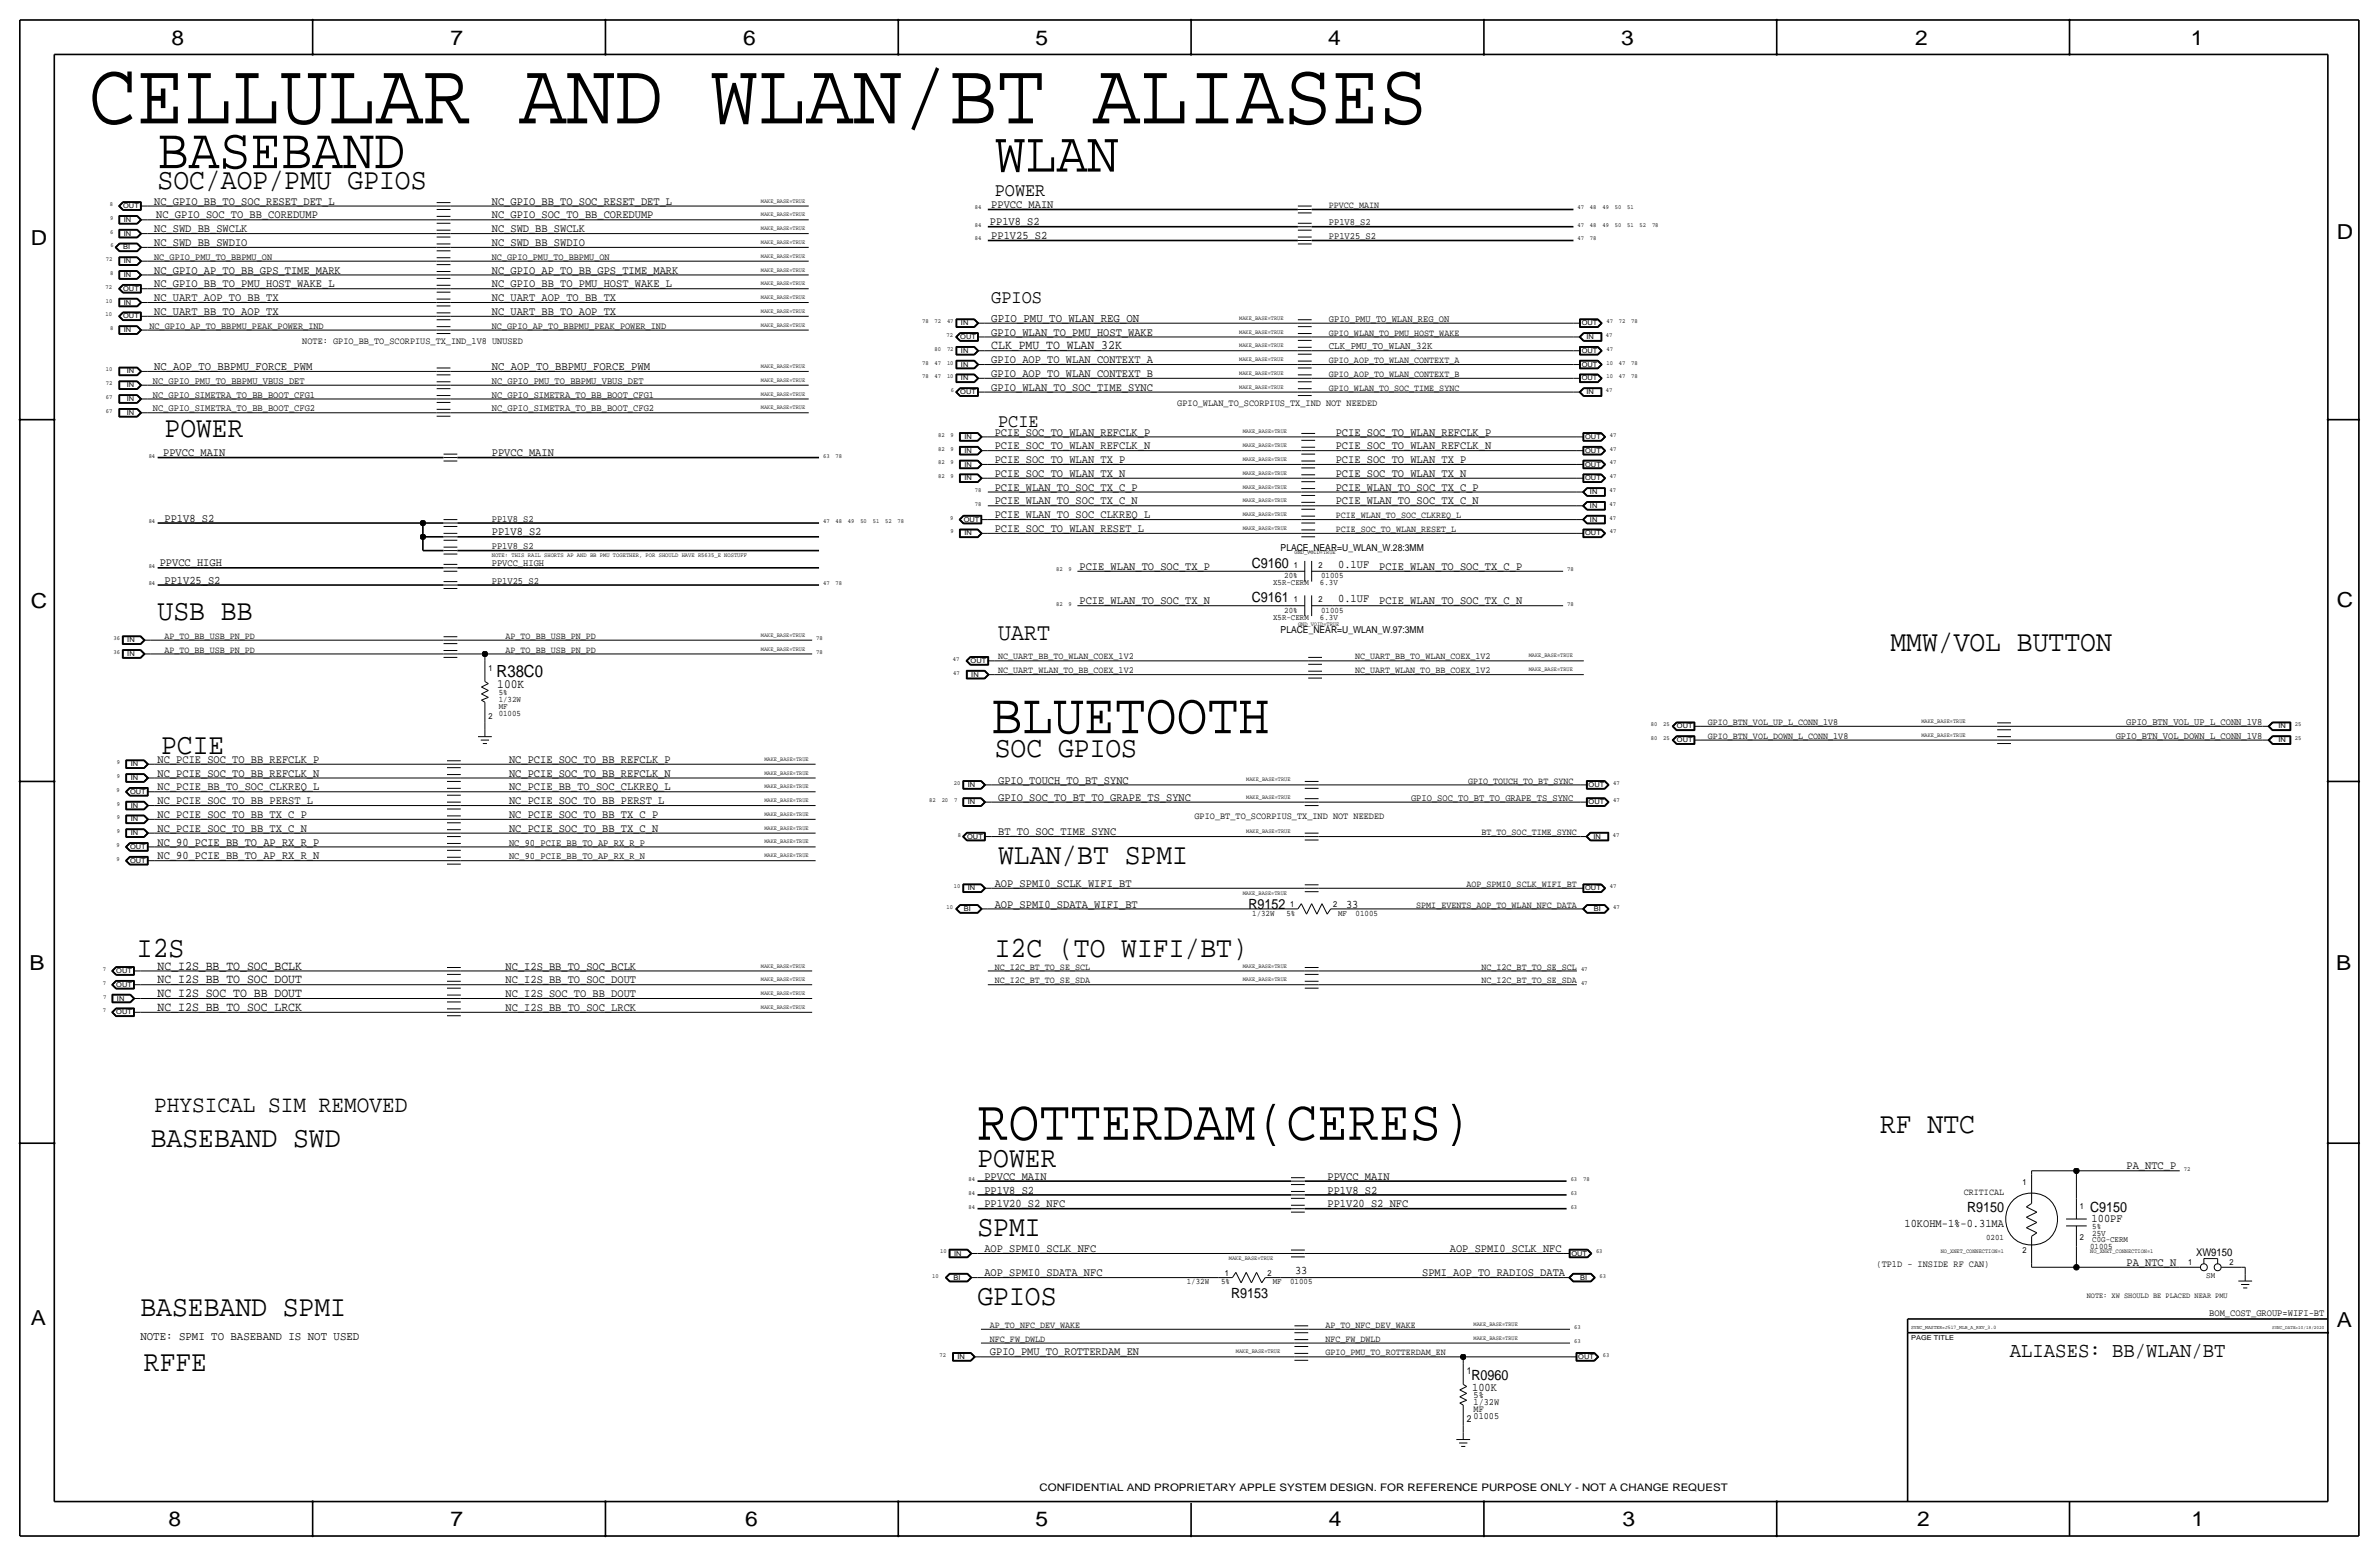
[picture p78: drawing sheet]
<svg xmlns="http://www.w3.org/2000/svg" width="877mm" height="574mm" viewBox="0 0 877 574" stroke-linecap="round" stroke-linejoin="round" font-family="sans-serif">
<defs><g id="words">
<text font-size="32.9" x="32.7" y="45.5">CELLULAR AND WLAN/BT ALIASES</text>
<g font-size="21.3">
<text x="58.1" y="62">BASEBAND</text>
<text x="366.7" y="63.2">WLAN</text>
<text x="365.5" y="270.3">BLUETOOTH</text>
<text x="360.4" y="420.1">ROTTERDAM(CERES)</text>
</g>
<g font-size="10.9">
<text x="58.1" y="69.6">SOC/AOP/PMU GPIOS</text>
<text x="60.7" y="161">POWER</text>
<text x="58.1" y="228.3">USB BB</text>
<text x="696.9" y="239.8">MMW/VOL BUTTON</text>
<text x="59.4" y="277.9">PCIE</text>
<text x="366.7" y="279.1">SOC GPIOS</text>
<text x="368" y="318.5">WLAN/BT SPMI</text>
<text x="50.5" y="352.8">I2S</text>
<text x="366.7" y="352.8">I2C (TO WIFI/BT)</text>
<text x="693.1" y="417.6">RF NTC</text>
<text x="55.6" y="422.7">BASEBAND SWD</text>
<text x="360.4" y="430.3">POWER</text>
<text x="360.4" y="455.7">SPMI</text>
<text x="51.8" y="484.9">BASEBAND SPMI</text>
<text x="360.4" y="481.1">GPIOS</text>
<text x="53" y="505.2">RFFE</text>
</g>
<text font-size="8.9" x="368" y="236">UART</text>
<text font-size="8.7" x="56.8" y="410">PHYSICAL SIM REMOVED</text>
<text font-size="7.8" x="741" y="500.1">ALIASES: BB/WLAN/BT</text>
<g font-size="7.6">
<text x="63.2" y="16.5">8</text>
<text x="166.1" y="16.5">7</text>
<text x="274" y="16.5">6</text>
<text x="381.7" y="16.5">5</text>
<text x="489.7" y="16.5">4</text>
<text x="597.6" y="16.5">3</text>
<text x="706.1" y="16.5">2</text>
<text x="807.7" y="16.5">1</text>
<text x="861.5" y="88.1">D</text>
<text x="11.4" y="90.4">D</text>
<text x="11.4" y="224.3">C</text>
<text x="861.5" y="223.8">C</text>
<text x="10.9" y="357.6">B</text>
<text x="861.3" y="357.4">B</text>
<text x="11.4" y="488.4">A</text>
<text x="861.5" y="489.2">A</text>
<text x="62.2" y="562.6">8</text>
<text x="166.1" y="562.6">7</text>
<text x="274.8" y="562.6">6</text>
<text x="381.7" y="562.6">5</text>
<text x="489.9" y="562.6">4</text>
<text x="598.1" y="562.6">3</text>
<text x="706.8" y="562.6">2</text>
<text x="807.9" y="562.6">1</text>
</g>
<g font-size="7">
<text x="366.7" y="72.1">POWER</text>
<text x="365.5" y="111.5">GPIOS</text>
<text x="368" y="157.2">PCIE</text>
</g>
<text font-size="6.2" x="183.1" y="249.7">R38C0</text>
<g font-size="5.2">
<text x="461.5" y="209.3">C9160</text>
<text x="461.5" y="222">C9161</text>
<text x="460.2" y="335">R9152</text>
<text x="725.2" y="446.8">R9150</text>
<text x="770.6" y="446.8">C9150</text>
<text x="453.9" y="478.5">R9153</text>
<text x="542.5" y="508.8">R0960</text>
</g>
<g font-size="4.7">
<text x="365.5" y="128.8">CLK_PMU_TO_WLAN_32K</text>
<text x="183.3" y="253.5">100K</text>
<text x="58.1" y="357.4">NC_I2S_BB_TO_SOC_BCLK</text>
<text x="58.1" y="362.5">NC_I2S_BB_TO_SOC_DOUT</text>
<text x="58.1" y="367.5">NC_I2S_SOC_TO_BB_DOUT</text>
<text x="58.1" y="372.6">NC_I2S_BB_TO_SOC_LRCK</text>
</g>
<g font-size="4.4">
<text x="365.5" y="118.6">GPIO_PMU_TO_WLAN_REG_ON</text>
<text x="56.8" y="136.4">NC_AOP_TO_BBPMU_FORCE_PWM</text>
<text x="181.3" y="136.4">NC_AOP_TO_BBPMU_FORCE_PWM</text>
<text x="51.8" y="493.8">NOTE: SPMI TO BASEBAND IS NOT USED</text>
</g>
<g font-size="4.3">
<text x="56.8" y="75.4">NC_GPIO_BB_TO_SOC_RESET_DET_L</text>
<text x="181.3" y="75.4">NC_GPIO_BB_TO_SOC_RESET_DET_L</text>
<text x="365.5" y="76.7">PPVCC_MAIN</text>
<text x="57.6" y="80.5">NC_GPIO_SOC_TO_BB_COREDUMP</text>
<text x="181.3" y="80.5">NC_GPIO_SOC_TO_BB_COREDUMP</text>
<text x="364.9" y="83.1">PP1V8_S2</text>
<text x="56.8" y="85.6">NC_SWD_BB_SWCLK</text>
<text x="181.3" y="85.6">NC_SWD_BB_SWCLK</text>
<text x="365.5" y="88.1">PP1V25_S2</text>
<text x="56.8" y="90.7">NC_SWD_BB_SWDIO</text>
<text x="181.3" y="90.7">NC_SWD_BB_SWDIO</text>
<text x="56.8" y="100.8">NC_GPIO_AP_TO_BB_GPS_TIME_MARK</text>
<text x="181.3" y="100.8">NC_GPIO_AP_TO_BB_GPS_TIME_MARK</text>
<text x="56.8" y="105.9">NC_GPIO_BB_TO_PMU_HOST_WAKE_L</text>
<text x="181.3" y="105.9">NC_GPIO_BB_TO_PMU_HOST_WAKE_L</text>
<text x="56.8" y="111">NC_UART_AOP_TO_BB_TX</text>
<text x="181.3" y="111">NC_UART_AOP_TO_BB_TX</text>
<text x="56.8" y="116.1">NC_UART_BB_TO_AOP_TX</text>
<text x="181.3" y="116.1">NC_UART_BB_TO_AOP_TX</text>
<text x="365.5" y="123.7">GPIO_WLAN_TO_PMU_HOST_WAKE</text>
<text x="365.5" y="133.9">GPIO_AOP_TO_WLAN_CONTEXT_A</text>
<text x="365.5" y="138.9">GPIO_AOP_TO_WLAN_CONTEXT_B</text>
<text x="365.5" y="144">GPIO_WLAN_TO_SOC_TIME_SYNC</text>
<text x="366.7" y="160.5">PCIE_SOC_TO_WLAN_REFCLK_P</text>
<text x="492.5" y="160.5">PCIE_SOC_TO_WLAN_REFCLK_P</text>
<text x="366.7" y="165.6">PCIE_SOC_TO_WLAN_REFCLK_N</text>
<text x="492.5" y="165.6">PCIE_SOC_TO_WLAN_REFCLK_N</text>
<text x="60.1" y="168.1">PPVCC_MAIN</text>
<text x="181.3" y="168.1">PPVCC_MAIN</text>
<text x="366.7" y="170.7">PCIE_SOC_TO_WLAN_TX_P</text>
<text x="492.5" y="170.7">PCIE_SOC_TO_WLAN_TX_P</text>
<text x="366.7" y="175.8">PCIE_SOC_TO_WLAN_TX_N</text>
<text x="492.5" y="175.8">PCIE_SOC_TO_WLAN_TX_N</text>
<text x="366.7" y="185.9">PCIE_WLAN_TO_SOC_TX_C_N</text>
<text x="366.7" y="180.8">PCIE_WLAN_TO_SOC_TX_C_P</text>
<text x="492.5" y="180.8">PCIE_WLAN_TO_SOC_TX_C_P</text>
<text x="492.5" y="185.9">PCIE_WLAN_TO_SOC_TX_C_N</text>
<text x="366.7" y="191">PCIE_WLAN_TO_SOC_CLKREQ_L</text>
<text x="60.7" y="192.3">PP1V8_S2</text>
<text x="181.3" y="197.4">PP1V8_S2</text>
<text x="366.7" y="196.1">PCIE_SOC_TO_WLAN_RESET_L</text>
<text x="58.9" y="208.8">PPVCC_HIGH</text>
<text x="493.3" y="209.3">0.1UF</text>
<text x="60.7" y="215.1">PP1V25_S2</text>
<text x="398" y="210.1">PCIE_WLAN_TO_SOC_TX_P</text>
<text x="508.5" y="210.1">PCIE_WLAN_TO_SOC_TX_C_P</text>
<text x="493.3" y="222">0.1UF</text>
<text x="398" y="222.8">PCIE_WLAN_TO_SOC_TX_N</text>
<text x="508.5" y="222.8">PCIE_WLAN_TO_SOC_TX_C_N</text>
<text x="58.1" y="281.2">NC_PCIE_SOC_TO_BB_REFCLK_P</text>
<text x="187.7" y="281.2">NC_PCIE_SOC_TO_BB_REFCLK_P</text>
<text x="58.1" y="286.3">NC_PCIE_SOC_TO_BB_REFCLK_N</text>
<text x="187.7" y="286.3">NC_PCIE_SOC_TO_BB_REFCLK_N</text>
<text x="58.1" y="291.3">NC_PCIE_BB_TO_SOC_CLKREQ_L</text>
<text x="187.7" y="291.3">NC_PCIE_BB_TO_SOC_CLKREQ_L</text>
<text x="368" y="288.8">GPIO_TOUCH_TO_BT_SYNC</text>
<text x="58.1" y="296.4">NC_PCIE_SOC_TO_BB_PERST_L</text>
<text x="187.7" y="296.4">NC_PCIE_SOC_TO_BB_PERST_L</text>
<text x="368" y="295.1">GPIO_SOC_TO_BT_TO_GRAPE_TS_SYNC</text>
<text x="58.1" y="301.5">NC_PCIE_SOC_TO_BB_TX_C_P</text>
<text x="187.7" y="301.5">NC_PCIE_SOC_TO_BB_TX_C_P</text>
<text x="58.1" y="311.7">NC_90_PCIE_BB_TO_AP_RX_R_P</text>
<text x="58.1" y="306.6">NC_PCIE_SOC_TO_BB_TX_C_N</text>
<text x="187.7" y="306.6">NC_PCIE_SOC_TO_BB_TX_C_N</text>
<text x="368" y="307.8">BT_TO_SOC_TIME_SYNC</text>
<text x="58.1" y="316.7">NC_90_PCIE_BB_TO_AP_RX_R_N</text>
<text x="366.7" y="326.9">AOP_SPMI0_SCLK_WIFI_BT</text>
<text x="366.7" y="334.5">AOP_SPMI0_SDATA_WIFI_BT</text>
<text x="496.3" y="334.8">33</text>
<text x="186.4" y="357.4">NC_I2S_BB_TO_SOC_BCLK</text>
<text x="186.4" y="362.5">NC_I2S_BB_TO_SOC_DOUT</text>
<text x="186.4" y="367.5">NC_I2S_SOC_TO_BB_DOUT</text>
<text x="186.4" y="372.6">NC_I2S_BB_TO_SOC_LRCK</text>
<text x="784" y="431">PA_NTC_P</text>
<text x="362.9" y="434.8">PPVCC_MAIN</text>
<text x="489.4" y="434.8">PPVCC_MAIN</text>
<text x="362.9" y="439.9">PP1V8_S2</text>
<text x="489.4" y="439.9">PP1V8_S2</text>
<text x="362.9" y="445">PP1V20_S2_NFC</text>
<text x="489.4" y="445">PP1V20_S2_NFC</text>
<text x="702.1" y="452.2">10KOHM-1%-0.31MA</text>
<text x="771.1" y="450.6">100PF</text>
<text x="362.9" y="461.5">AOP_SPMI0_SCLK_NFC</text>
<text x="534.5" y="461.5">AOP_SPMI0_SCLK_NFC</text>
<text x="784" y="466.6">PA_NTC_N</text>
<text x="362.9" y="470.4">AOP_SPMI0_SDATA_NFC</text>
<text x="477.5" y="469.6">33</text>
<text x="524.3" y="470.4">SPMI_AOP_TO_RADIOS_DATA</text>
<text x="364.9" y="499.6">GPIO_PMU_TO_ROTTERDAM_EN</text>
<text x="542.7" y="512.6">100K</text>
</g>
<text font-size="3.9" x="809.6" y="463">XW9150</text>
<g font-size="3.8">
<text x="489.9" y="128.8">CLK_PMU_TO_WLAN_32K</text>
<text x="383.2" y="549.7">CONFIDENTIAL AND PROPRIETARY APPLE SYSTEM DESIGN. FOR REFERENCE PURPOSE ONLY - NOT A CHANGE REQUEST</text>
</g>
<g font-size="3.6">
<text x="489.9" y="83.1">PP1V8_S2</text>
<text x="489.9" y="88.1">PP1V25_S2</text>
<text x="489.9" y="118.6">GPIO_PMU_TO_WLAN_REG_ON</text>
<text x="56.3" y="141.5">NC_GPIO_PMU_TO_BBPMU_VBUS_DET</text>
<text x="181.3" y="141.5">NC_GPIO_PMU_TO_BBPMU_VBUS_DET</text>
<text x="56.3" y="146.6">NC_GPIO_SIMETRA_TO_BB_BOOT_CFG1</text>
<text x="181.3" y="146.6">NC_GPIO_SIMETRA_TO_BB_BOOT_CFG1</text>
<text x="56.3" y="151.6">NC_GPIO_SIMETRA_TO_BB_BOOT_CFG2</text>
<text x="181.3" y="151.6">NC_GPIO_SIMETRA_TO_BB_BOOT_CFG2</text>
<text x="181.3" y="192.3">PP1V8_S2</text>
<text x="181.3" y="202.4">PP1V8_S2</text>
<text x="181.3" y="208.8">PPVCC_HIGH</text>
<text x="181.3" y="215.1">PP1V25_S2</text>
<text x="783.9" y="267.2">GPIO_BTN_VOL_UP_L_CONN_1V8</text>
<text x="780" y="272.3">GPIO_BTN_VOL_DOWN_L_CONN_1V8</text>
<text x="520.2" y="295.1">GPIO_SOC_TO_BT_TO_GRAPE_TS_SYNC</text>
<text x="187.7" y="311.7">NC_90_PCIE_BB_TO_AP_RX_R_P</text>
<text x="187.7" y="316.7">NC_90_PCIE_BB_TO_AP_RX_R_N</text>
<text x="814.5" y="484.9">BOM_COST_GROUP=WIFI-BT</text>
</g>
<g font-size="3.5">
<text x="489.9" y="76.7">PPVCC_MAIN</text>
<text x="56.8" y="95.8">NC_GPIO_PMU_TO_BBPMU_ON</text>
<text x="181.3" y="95.8">NC_GPIO_PMU_TO_BBPMU_ON</text>
<text x="55.1" y="121.2">NC_GPIO_AP_TO_BBPMU_PEAK_POWER_IND</text>
<text x="181.3" y="121.2">NC_GPIO_AP_TO_BBPMU_PEAK_POWER_IND</text>
<text x="489.9" y="123.7">GPIO_WLAN_TO_PMU_HOST_WAKE</text>
<text x="111.5" y="126.7">NOTE: GPIO_BB_TO_SCORPIUS_TX_IND_1V8 UNUSED</text>
<text x="489.9" y="133.9">GPIO_AOP_TO_WLAN_CONTEXT_A</text>
<text x="489.9" y="138.9">GPIO_AOP_TO_WLAN_CONTEXT_B</text>
<text x="434" y="149.6">GPIO_WLAN_TO_SCORPIUS_TX_IND NOT NEEDED</text>
<text x="489.9" y="144">GPIO_WLAN_TO_SOC_TIME_SYNC</text>
<text x="492.5" y="191">PCIE_WLAN_TO_SOC_CLKREQ_L</text>
<text x="492.5" y="196.1">PCIE_SOC_TO_WLAN_RESET_L</text>
<text x="472.1" y="202.9">PLACE_NEAR=U_WLAN_W.28:3MM</text>
<text x="472.1" y="233.4">PLACE_NEAR=U_WLAN_W.97:3MM</text>
<text x="60.7" y="235.5">AP_TO_BB_USB_PN_PD</text>
<text x="186.4" y="235.5">AP_TO_BB_USB_PN_PD</text>
<text x="60.7" y="240.5">AP_TO_BB_USB_PN_PD</text>
<text x="186.4" y="240.5">AP_TO_BB_USB_PN_PD</text>
<text x="368" y="243.1">NC_UART_BB_TO_WLAN_COEX_1V2</text>
<text x="499.6" y="243.1">NC_UART_BB_TO_WLAN_COEX_1V2</text>
<text x="368" y="248.2">NC_UART_WLAN_TO_BB_COEX_1V2</text>
<text x="499.6" y="248.2">NC_UART_WLAN_TO_BB_COEX_1V2</text>
<text x="629.6" y="267.2">GPIO_BTN_VOL_UP_L_CONN_1V8</text>
<text x="629.6" y="272.3">GPIO_BTN_VOL_DOWN_L_CONN_1V8</text>
<text x="541.2" y="288.8">GPIO_TOUCH_TO_BT_SYNC</text>
<text x="440.4" y="302">GPIO_BT_TO_SCORPIUS_TX_IND NOT NEEDED</text>
<text x="546.2" y="307.8">BT_TO_SOC_TIME_SYNC</text>
<text x="540.6" y="326.9">AOP_SPMI0_SCLK_WIFI_BT</text>
<text x="522.1" y="334.5">SPMI_EVENTS_AOP_TO_WLAN_NFC_DATA</text>
<text x="366.7" y="357.4">NC_I2C_BT_TO_SE_SCL</text>
<text x="546.2" y="357.4">NC_I2C_BT_TO_SE_SCL</text>
<text x="366.7" y="362.5">NC_I2C_BT_TO_SE_SDA</text>
<text x="546.2" y="362.5">NC_I2C_BT_TO_SE_SDA</text>
<text x="724" y="440.4">CRITICAL</text>
<text x="691.8" y="467.1">(TP1D - INSIDE RF CAN)</text>
<text x="364.9" y="489.5">AP_TO_NFC_DEV_WAKE</text>
<text x="488.6" y="489.5">AP_TO_NFC_DEV_WAKE</text>
<text x="364.9" y="494.5">NFC_FW_DWLD</text>
<text x="488.6" y="494.5">NFC_FW_DWLD</text>
<text x="488.6" y="499.6">GPIO_PMU_TO_ROTTERDAM_EN</text>
<text x="540.7" y="506.5">1</text>
<text x="543.3" y="515.4">5%</text>
<text x="543.3" y="517.9">1/32W</text>
<text x="543.3" y="520.4">MF</text>
<text x="540.7" y="524.3">2</text>
<text x="543.3" y="523">01005</text>
</g>
<g font-size="3.1">
<text x="477" y="209.3">1</text>
<text x="486.1" y="209.3">2</text>
<text x="469.3" y="215.6">X5R-CERM</text>
<text x="473.5" y="213.1">20%</text>
<text x="486.6" y="215.6">6.3V</text>
<text x="487.1" y="213.1">01005</text>
<text x="477" y="222">1</text>
<text x="486.1" y="222">2</text>
<text x="473.5" y="225.8">20%</text>
<text x="487.1" y="225.8">01005</text>
<text x="469.3" y="228.3">X5R-CERM</text>
<text x="486.6" y="228.3">6.3V</text>
<text x="180" y="247.4">1</text>
<text x="183.8" y="256.3">5%</text>
<text x="183.8" y="258.8">1/32W</text>
<text x="183.8" y="261.4">MF</text>
<text x="183.8" y="263.9">01005</text>
<text x="180" y="265.2">2</text>
<text x="475.7" y="334.3">1</text>
<text x="491.4" y="334.3">2</text>
<text x="461.7" y="337.6">1/32W</text>
<text x="474.3" y="337.6">5%</text>
<text x="493.3" y="337.6">MF</text>
<text x="499.8" y="337.6">01005</text>
<text x="745.7" y="436.6">1</text>
<text x="766.8" y="445.5">1</text>
<text x="771.3" y="455.4">25V</text>
<text x="771.3" y="453.1">5%</text>
<text x="732.2" y="456.9">0201</text>
<text x="766.8" y="456.9">2</text>
<text x="770.6" y="460.5">01005</text>
<text x="771.3" y="458">C0G-CERM</text>
<text x="745.7" y="462">2</text>
<text x="806.7" y="466.3">1</text>
<text x="821.9" y="466.3">2</text>
<text x="437.5" y="473.5">1/32W</text>
<text x="450.2" y="473.5">5%</text>
<text x="451.6" y="470.2">1</text>
<text x="467.3" y="470.2">2</text>
<text x="469.2" y="473.5">MF</text>
<text x="475.6" y="473.5">01005</text>
<text x="813.4" y="470.9">SM</text>
</g>
<text font-size="2.9" x="769.3" y="478.5">NOTE: XW SHOULD BE PLACED NEAR PMU</text>
<g font-size="2.5">
<text x="45.4" y="76.7">OUT</text>
<text x="45.7" y="81.8">IN</text>
<text x="45.7" y="86.9">IN</text>
<text x="45.4" y="91.9">BI</text>
<text x="45.7" y="97">IN</text>
<text x="45.4" y="107.2">OUT</text>
<text x="45.7" y="102.1">IN</text>
<text x="45.7" y="112.3">IN</text>
<text x="45.4" y="117.3">OUT</text>
<text x="354.3" y="119.9">IN</text>
<text x="583.1" y="119.9">OUT</text>
<text x="45.7" y="122.4">IN</text>
<text x="354" y="125">OUT</text>
<text x="584.9" y="125">IN</text>
<text x="354.3" y="130">IN</text>
<text x="583.1" y="130">OUT</text>
<text x="46.7" y="137.7">IN</text>
<text x="354.3" y="135.1">IN</text>
<text x="583.1" y="135.1">OUT</text>
<text x="46.7" y="142.7">IN</text>
<text x="354.3" y="140.2">IN</text>
<text x="583.1" y="140.2">OUT</text>
<text x="46.7" y="147.8">IN</text>
<text x="354" y="145.3">OUT</text>
<text x="584.9" y="145.3">IN</text>
<text x="46.7" y="152.9">IN</text>
<text x="355.5" y="161.8">IN</text>
<text x="584.4" y="161.8">OUT</text>
<text x="355.5" y="166.9">IN</text>
<text x="584.4" y="166.9">OUT</text>
<text x="355.5" y="172">IN</text>
<text x="584.4" y="172">OUT</text>
<text x="355.5" y="177">IN</text>
<text x="584.4" y="177">OUT</text>
<text x="586.2" y="182.1">IN</text>
<text x="586.2" y="187.2">IN</text>
<text x="355.3" y="192.3">OUT</text>
<text x="355.5" y="197.4">IN</text>
<text x="584.4" y="197.4">OUT</text>
<text x="586.2" y="192.3">IN</text>
<text x="46.9" y="236.7">IN</text>
<text x="46.9" y="241.8">IN</text>
<text x="357.8" y="244.3">OUT</text>
<text x="358.1" y="249.4">IN</text>
<text x="618.2" y="268.5">OUT</text>
<text x="840" y="268.5">IN</text>
<text x="618.2" y="273.6">OUT</text>
<text x="840" y="273.6">IN</text>
<text x="48.2" y="282.4">IN</text>
<text x="48.2" y="287.5">IN</text>
<text x="48" y="292.6">OUT</text>
<text x="356.8" y="290.1">IN</text>
<text x="585.7" y="290.1">OUT</text>
<text x="48.2" y="297.7">IN</text>
<text x="356.8" y="296.4">IN</text>
<text x="585.7" y="296.4">OUT</text>
<text x="48.2" y="302.8">IN</text>
<text x="48.2" y="307.8">IN</text>
<text x="356.6" y="309.1">OUT</text>
<text x="587.5" y="309.1">IN</text>
<text x="48" y="312.9">OUT</text>
<text x="48" y="318">OUT</text>
<text x="356.8" y="328.2">IN</text>
<text x="584.4" y="328.2">OUT</text>
<text x="355.3" y="335.8">BI</text>
<text x="587.6" y="335.8">BI</text>
<text x="42.9" y="358.6">OUT</text>
<text x="42.9" y="363.7">OUT</text>
<text x="43.1" y="368.8">IN</text>
<text x="42.9" y="373.9">OUT</text>
<text x="351.7" y="462.8">IN</text>
<text x="579.3" y="462.8">OUT</text>
<text x="351.5" y="471.7">BI</text>
<text x="582.6" y="471.7">BI</text>
<text x="704.5" y="493.8">PAGE TITLE</text>
<text x="353" y="500.9">IN</text>
<text x="581.9" y="500.9">OUT</text>
</g>
<g font-size="2.3">
<text x="40.4" y="75.9">8</text>
<text x="359.4" y="77.2">84</text>
<text x="581.6" y="77.2">47</text>
<text x="586.2" y="77.2">48</text>
<text x="590.8" y="77.2">49</text>
<text x="595.3" y="77.2">50</text>
<text x="599.9" y="77.2">51</text>
<text x="40.6" y="81">9</text>
<text x="359.4" y="83.6">84</text>
<text x="581.6" y="83.6">47</text>
<text x="586.2" y="83.6">48</text>
<text x="590.8" y="83.6">49</text>
<text x="595.3" y="83.6">50</text>
<text x="599.9" y="83.6">51</text>
<text x="604.5" y="83.6">52</text>
<text x="609" y="83.6">78</text>
<text x="40.6" y="86.1">6</text>
<text x="359.4" y="88.6">84</text>
<text x="581.6" y="88.6">47</text>
<text x="586.2" y="88.6">78</text>
<text x="40.7" y="91.2">6</text>
<text x="39" y="96.3">72</text>
<text x="40.6" y="101.3">8</text>
<text x="38.9" y="106.4">72</text>
<text x="39" y="111.5">10</text>
<text x="38.9" y="116.6">10</text>
<text x="340" y="119.1">78</text>
<text x="344.6" y="119.1">72</text>
<text x="349.1" y="119.1">47</text>
<text x="592.2" y="119.1">47</text>
<text x="596.8" y="119.1">72</text>
<text x="601.4" y="119.1">78</text>
<text x="40.6" y="121.7">8</text>
<text x="349" y="124.2">72</text>
<text x="592.1" y="124.2">47</text>
<text x="344.6" y="129.3">80</text>
<text x="349.1" y="129.3">72</text>
<text x="592.2" y="129.3">47</text>
<text x="39" y="136.9">10</text>
<text x="340" y="134.4">78</text>
<text x="344.6" y="134.4">47</text>
<text x="349.1" y="134.4">10</text>
<text x="592.2" y="134.4">10</text>
<text x="596.8" y="134.4">47</text>
<text x="601.4" y="134.4">78</text>
<text x="39" y="142">72</text>
<text x="340" y="139.4">78</text>
<text x="344.6" y="139.4">47</text>
<text x="349.1" y="139.4">10</text>
<text x="592.2" y="139.4">10</text>
<text x="596.8" y="139.4">47</text>
<text x="601.4" y="139.4">78</text>
<text x="39" y="147.1">67</text>
<text x="350.6" y="144.5">6</text>
<text x="592.1" y="144.5">47</text>
<text x="39" y="152.1">67</text>
<text x="345.9" y="161">82</text>
<text x="350.5" y="161">9</text>
<text x="593.5" y="161">47</text>
<text x="345.9" y="166.1">82</text>
<text x="350.5" y="166.1">9</text>
<text x="593.5" y="166.1">47</text>
<text x="54.8" y="168.7">84</text>
<text x="303.5" y="168.7">63</text>
<text x="308.1" y="168.7">78</text>
<text x="345.9" y="171.2">82</text>
<text x="350.5" y="171.2">9</text>
<text x="593.5" y="171.2">47</text>
<text x="345.9" y="176.3">82</text>
<text x="350.5" y="176.3">9</text>
<text x="593.5" y="176.3">47</text>
<text x="359.4" y="181.4">78</text>
<text x="593.3" y="181.4">47</text>
<text x="350.3" y="191.5">9</text>
<text x="359.4" y="186.4">78</text>
<text x="593.3" y="186.4">47</text>
<text x="593.3" y="191.5">47</text>
<text x="54.8" y="192.8">84</text>
<text x="303.5" y="192.8">47</text>
<text x="308.1" y="192.8">48</text>
<text x="312.6" y="192.8">49</text>
<text x="317.2" y="192.8">50</text>
<text x="321.8" y="192.8">51</text>
<text x="326.3" y="192.8">52</text>
<text x="330.9" y="192.8">78</text>
<text x="350.5" y="196.6">9</text>
<text x="593.5" y="196.6">47</text>
<text x="54.8" y="209.3">84</text>
<text x="181.3" y="205.5">NOTE: THIS RAIL SHORTS AP AND BB PMU TOGETHER, POR SHOULD HAVE R5635_E NOSTUFF</text>
<text x="54.8" y="215.6">84</text>
<text x="303.5" y="215.6">47</text>
<text x="308.1" y="215.6">78</text>
<text x="389.4" y="210.6">82</text>
<text x="394" y="210.6">9</text>
<text x="577.8" y="210.6">78</text>
<text x="389.4" y="223.3">82</text>
<text x="394" y="223.3">9</text>
<text x="577.8" y="223.3">78</text>
<text x="41.8" y="236">36</text>
<text x="300.9" y="236">78</text>
<text x="41.8" y="241">36</text>
<text x="300.9" y="241">78</text>
<text x="351.3" y="243.6">47</text>
<text x="351.4" y="248.7">47</text>
<text x="608.6" y="267.7">80</text>
<text x="613.2" y="267.7">25</text>
<text x="846.1" y="267.7">25</text>
<text x="608.6" y="272.8">80</text>
<text x="613.2" y="272.8">25</text>
<text x="846.1" y="272.8">25</text>
<text x="43.1" y="281.7">9</text>
<text x="43.1" y="286.8">9</text>
<text x="43" y="291.8">9</text>
<text x="351.7" y="289.3">20</text>
<text x="594.8" y="289.3">47</text>
<text x="43.1" y="296.9">9</text>
<text x="342.6" y="295.7">82</text>
<text x="347.2" y="295.7">20</text>
<text x="351.7" y="295.7">7</text>
<text x="594.8" y="295.7">47</text>
<text x="43.1" y="302">9</text>
<text x="43.1" y="307.1">9</text>
<text x="353.1" y="308.4">8</text>
<text x="594.6" y="308.4">47</text>
<text x="43" y="317.2">9</text>
<text x="43" y="312.2">9</text>
<text x="351.7" y="327.4">10</text>
<text x="593.5" y="327.4">47</text>
<text x="349" y="335">10</text>
<text x="594.8" y="335">47</text>
<text x="37.9" y="357.9">7</text>
<text x="582.9" y="357.9">47</text>
<text x="37.9" y="363">7</text>
<text x="582.9" y="363">47</text>
<text x="38" y="368">7</text>
<text x="37.9" y="373.1">7</text>
<text x="805.1" y="431.5">72</text>
<text x="357.1" y="435.4">84</text>
<text x="579.1" y="435.4">63</text>
<text x="583.6" y="435.4">78</text>
<text x="357.1" y="440.4">84</text>
<text x="579.1" y="440.4">63</text>
<text x="357.1" y="445.5">84</text>
<text x="579.1" y="445.5">63</text>
<text x="346.6" y="462">10</text>
<text x="588.4" y="462">63</text>
<text x="343.7" y="470.9">10</text>
<text x="589.7" y="470.9">63</text>
<text x="580.3" y="490">63</text>
<text x="580.3" y="495">63</text>
<text x="346.4" y="500.1">72</text>
<text x="591" y="500.1">63</text>
</g>
<g font-size="2.2">
<text x="280.5" y="74.7">MAKE_BASE=TRUE</text>
<text x="280.5" y="79.8">MAKE_BASE=TRUE</text>
<text x="280.5" y="89.9">MAKE_BASE=TRUE</text>
<text x="280.5" y="84.8">MAKE_BASE=TRUE</text>
<text x="280.5" y="95">MAKE_BASE=TRUE</text>
<text x="280.5" y="100.1">MAKE_BASE=TRUE</text>
<text x="280.5" y="105.2">MAKE_BASE=TRUE</text>
<text x="280.5" y="110.2">MAKE_BASE=TRUE</text>
<text x="280.5" y="115.3">MAKE_BASE=TRUE</text>
<text x="456.9" y="117.9">MAKE_BASE=TRUE</text>
<text x="280.5" y="120.4">MAKE_BASE=TRUE</text>
<text x="456.9" y="122.9">MAKE_BASE=TRUE</text>
<text x="456.9" y="128">MAKE_BASE=TRUE</text>
<text x="280.5" y="135.6">MAKE_BASE=TRUE</text>
<text x="456.9" y="133.1">MAKE_BASE=TRUE</text>
<text x="280.5" y="140.7">MAKE_BASE=TRUE</text>
<text x="456.9" y="138.2">MAKE_BASE=TRUE</text>
<text x="456.9" y="143.3">MAKE_BASE=TRUE</text>
<text x="280.5" y="145.8">MAKE_BASE=TRUE</text>
<text x="280.5" y="150.9">MAKE_BASE=TRUE</text>
<text x="458.2" y="159.8">MAKE_BASE=TRUE</text>
<text x="458.2" y="164.8">MAKE_BASE=TRUE</text>
<text x="458.2" y="169.9">MAKE_BASE=TRUE</text>
<text x="458.2" y="175">MAKE_BASE=TRUE</text>
<text x="458.2" y="185.2">MAKE_BASE=TRUE</text>
<text x="458.2" y="180.1">MAKE_BASE=TRUE</text>
<text x="458.2" y="190.2">MAKE_BASE=TRUE</text>
<text x="458.2" y="195.3">MAKE_BASE=TRUE</text>
<text x="477.3" y="204.2">GND_VOID=TRUE</text>
<text x="478.6" y="230.9">GND_VOID=TRUE</text>
<text x="280.5" y="239.8">MAKE_BASE=TRUE</text>
<text x="280.5" y="234.7">MAKE_BASE=TRUE</text>
<text x="563.6" y="242.3">MAKE_BASE=TRUE</text>
<text x="563.6" y="247.4">MAKE_BASE=TRUE</text>
<text x="708.4" y="266.4">MAKE_BASE=TRUE</text>
<text x="708.4" y="271.5">MAKE_BASE=TRUE</text>
<text x="281.8" y="280.4">MAKE_BASE=TRUE</text>
<text x="281.8" y="285.5">MAKE_BASE=TRUE</text>
<text x="281.8" y="290.6">MAKE_BASE=TRUE</text>
<text x="459.4" y="288">MAKE_BASE=TRUE</text>
<text x="281.8" y="295.7">MAKE_BASE=TRUE</text>
<text x="459.4" y="294.4">MAKE_BASE=TRUE</text>
<text x="281.8" y="300.7">MAKE_BASE=TRUE</text>
<text x="281.8" y="305.8">MAKE_BASE=TRUE</text>
<text x="281.8" y="310.9">MAKE_BASE=TRUE</text>
<text x="459.4" y="307.1">MAKE_BASE=TRUE</text>
<text x="281.8" y="316">MAKE_BASE=TRUE</text>
<text x="458.2" y="329.9">MAKE_BASE=TRUE</text>
<text x="280.5" y="356.6">MAKE_BASE=TRUE</text>
<text x="458.2" y="356.6">MAKE_BASE=TRUE</text>
<text x="280.5" y="361.7">MAKE_BASE=TRUE</text>
<text x="458.2" y="361.7">MAKE_BASE=TRUE</text>
<text x="280.5" y="371.9">MAKE_BASE=TRUE</text>
<text x="280.5" y="366.8">MAKE_BASE=TRUE</text>
<text x="453.1" y="464.6">MAKE_BASE=TRUE</text>
<text x="715.5" y="462">NO_XNET_CONNECTION=1</text>
<text x="770.6" y="462">NO_XNET_CONNECTION=1</text>
<text x="543.3" y="488.7">MAKE_BASE=TRUE</text>
<text x="543.3" y="493.8">MAKE_BASE=TRUE</text>
<text x="455.6" y="498.9">MAKE_BASE=TRUE</text>
</g>
<text font-size="2" x="704.5" y="490">SYNC_MASTER=J517_MLB_A_REV_3.0</text>
<text font-size="1.8" x="837.6" y="490">SYNC_DATE=10/18/2020</text>
</g></defs>
<g fill="none" stroke="#000" stroke-width=".37">
<path d="M43.7 75.9l1.6-1.5zM43.7 75.9l1.6 1.6zM43.8 79.5v3.1zM43.8 79.5h6.8zM43.8 75.9l1.5 1.5zM43.9 79.6h6.7zM43.9 79.6v2.9zM44 75.9l1.4 1.4zM44 79.7h6.5zM44 79.7v2.7zM44.1 79.8h6.4zM44.1 79.8v2.5z"/>
<path d="M44.1 75.9l1.3-1.2zM44.1 75.9l1.3 1.3zM45.3 74.4h6.8zM45.3 77.5h6.8zM45.3 74.5l-1.5 1.4zM45.3 74.5h6.7zM45.3 77.4h6.7zM45.4 74.6l-1.4 1.3zM45.4 74.6h6.5zM45.4 77.3h6.5zM45.4 74.7h6.4zM45.4 77.2h6.4z"/>
<path d="M50.5 79.8l1.3 1.2zM50.5 79.7l1.4 1.3zM50.6 79.6l1.5 1.4zM50.6 79.5l1.6 1.5zM51.8 75.9h2.5zM51.8 74.7v2.5zM51.9 74.6v2.7zM52 74.5v2.9zM52.1 74.4v3.1zM54.3 75.9h106.7zM161 79.8h5.1zM161 77.2h5.1z"/>
<path d="M161 75.9h5.1zM161 74.7h5.1zM166.1 75.9h132zM478.5 78.5h5.1zM478.5 77.2h5.1zM478.5 75.9h5.1zM42.4 91.2l1.6-1.6zM42.4 91.2l1.6 1.6zM42.6 91.2l1.4 1.5zM42.7 91.2l1.4 1.4zM42.9 91.2l1.2-1.3zM42.9 91.2l1.2 1.3z"/>
<path d="M43.8 82.6h6.8zM43.8 84.5v3.2zM43.8 87.7h6.8zM43.8 84.5h6.8zM43.8 94.7v3.1zM43.8 97.8h6.8zM43.8 94.7h6.8zM43.8 99.8v3.1zM43.8 99.8h6.8zM43.9 82.5h6.7zM43.9 84.6h6.7zM43.9 84.6v3z"/>
<path d="M43.9 87.6h6.7zM43.9 94.8h6.7zM43.9 94.8v2.9zM43.9 97.7h6.7zM43.9 99.9h6.7zM43.9 99.9v2.9zM44 92.8h6.6zM44 89.6h6.6zM44 82.4h6.5zM44 84.7h6.5zM44 84.7v2.8zM44 87.5h6.5z"/>
<path d="M44 89.7l-1.4 1.5zM44 92.7h6.6zM44 89.7h6.6zM44 94.9h6.5zM44 94.9v2.7zM44 97.6h6.5zM44 100h6.5zM44 100v2.7zM44.1 89.8l-1.4 1.4zM44.1 92.6h6.4zM44.1 89.8h6.4zM44.1 82.3h6.4z"/>
<path d="M44.1 84.8h6.4zM44.1 84.8v2.6zM44.1 87.4h6.4zM44.1 92.5h6.4zM44.1 89.9h6.4zM44.1 95h6.4zM44.1 95v2.5zM44.1 97.5h6.4zM50.5 82.3l1.3-1.3zM50.5 84.8l1.3 1.3zM50.5 92.5l1.3-1.3zM50.5 89.9l1.3 1.3z"/>
<path d="M50.5 95l1.3 1.3zM50.5 97.5l1.3-1.2zM50.5 84.7l1.4 1.4zM50.5 89.8l1.4 1.4zM50.5 94.9l1.4 1.4zM50.5 100l1.4 1.3zM50.6 84.6l1.5 1.5zM50.6 89.7l1.5 1.5zM50.6 94.8l1.5 1.5zM50.6 99.9l1.5 1.4zM50.6 82.6l1.6-1.6zM50.6 84.5l1.6 1.6z"/>
<path d="M50.6 87.7l1.6-1.6zM50.6 92.8l1.6-1.6zM50.6 89.6l1.6 1.6zM50.6 94.7l1.6 1.6zM50.6 97.8l1.6-1.5zM50.6 99.8l1.6 1.5zM51.8 81h2.5zM51.8 86.1h2.5zM51.8 86.1l-1.3 1.3zM51.8 91.2h2.5zM51.8 96.3h2.5zM51.9 81l-1.4 1.4z"/>
<path d="M51.9 86.1l-1.4 1.4zM51.9 91.2l-1.4 1.4zM51.9 96.3l-1.4 1.3zM52.1 81l-1.5 1.5zM52.1 86.1l-1.5 1.5zM52.1 91.2l-1.5 1.5zM52.1 96.3l-1.5 1.4zM54.3 91.2h106.7zM54.3 81h106.7zM54.3 86.1h106.7zM54.3 96.3h106.7zM161 82.3h5.1z"/>
<path d="M161 81h5.1zM161 97.5h5.1zM161 96.3h5.1zM161 95h5.1zM161 87.4h5.1zM161 86.1h5.1zM161 84.8h5.1zM161 92.5h5.1zM161 91.2h5.1zM161 89.9h5.1zM166.1 96.3h132zM166.1 91.2h132z"/>
<path d="M166.1 86.1h132zM166.1 81h132zM478.5 84.8h5.1zM478.5 83.6h5.1zM478.5 82.3h5.1zM478.5 89.9h5.1zM478.5 88.6h5.1zM478.5 87.4h5.1zM43.7 106.4l1.6-1.5zM43.7 106.4l1.6 1.6zM43.7 116.6l1.6-1.6zM43.7 116.6l1.6 1.6z"/>
<path d="M43.8 102.9h6.8zM43.8 106.4l1.5 1.5zM43.8 109.9v3.2zM43.8 113.1h6.8zM43.8 109.9h6.8zM43.8 116.6l1.5 1.5zM43.9 102.8h6.7zM43.9 110h6.7zM43.9 110v3zM43.9 113h6.7zM44 106.4l1.4 1.4zM44 116.6l1.4 1.4z"/>
<path d="M44 102.7h6.5zM44 110.1h6.5zM44 110.1v2.8zM44 112.9h6.5zM44.1 100.1h6.4zM44.1 100.1v2.5zM44.1 102.6h6.4zM44.1 106.4l1.3 1.3zM44.1 110.2h6.4zM44.1 110.2v2.6zM44.1 112.8h6.4zM44.1 116.6l1.3-1.3z"/>
<path d="M44.1 116.6l1.3 1.3zM45.3 104.9h6.8zM45.3 108h6.8zM45.3 115h6.8zM45.3 118.2h6.8zM45.3 105l-1.5 1.4zM45.3 105h6.7zM45.3 107.9h6.7zM45.3 115.1l-1.5 1.5zM45.3 115.1h6.7zM45.3 118.1h6.7zM45.4 105.1l-1.4 1.3z"/>
<path d="M45.4 105.1h6.5zM45.4 107.8h6.5zM45.4 115.2l-1.4 1.4zM45.4 115.2h6.5zM45.4 118h6.5zM45.4 105.2l-1.3 1.2zM45.4 105.2h6.4zM45.4 107.7h6.4zM45.4 115.3h6.4zM45.4 117.9h6.4zM50.5 100.1l1.3 1.2zM50.5 102.6l1.3-1.3z"/>
<path d="M50.5 110.2l1.3 1.3zM50.5 110.1l1.4 1.4zM50.6 110l1.5 1.5zM50.6 102.9l1.6-1.6zM50.6 109.9l1.6 1.6zM50.6 113.1l1.6-1.6zM51.8 101.3h2.5zM51.8 106.4h2.5zM51.8 105.2v2.5zM51.8 111.5h2.5zM51.8 111.5l-1.3 1.3zM51.8 116.6h2.5z"/>
<path d="M51.8 115.3v2.6zM51.9 105.1v2.7zM51.9 115.2v2.8zM51.9 101.3l-1.4 1.4zM51.9 111.5l-1.4 1.4zM52 105v2.9zM52 115.1v3zM52.1 101.3l-1.5 1.5zM52.1 104.9v3.1zM52.1 111.5l-1.5 1.5zM52.1 115v3.2zM54.3 116.6h106.7z"/>
<path d="M54.3 111.5h106.7zM54.3 106.4h106.7zM54.3 101.3h106.7zM161 102.6h5.1zM161 101.3h5.1zM161 100.1h5.1zM161 107.7h5.1zM161 106.4h5.1zM161 105.2h5.1zM161 112.8h5.1zM161 111.5h5.1zM161 110.2h5.1z"/>
<path d="M161 117.9h5.1zM161 116.6h5.1zM161 115.3h5.1zM166.1 116.6h132zM166.1 111.5h132zM166.1 101.3h132zM166.1 106.4h132zM352.5 117.6v3.1zM352.5 117.6h6.8zM352.6 117.7h6.6zM352.6 117.7v2.9zM352.7 117.8h6.5z"/>
<path d="M352.7 117.8v2.7zM352.8 117.9h6.3zM352.8 117.9v2.5zM359.1 117.9l1.3 1.2zM359.2 117.8l1.3 1.3zM359.2 117.7l1.5 1.4zM359.3 117.6l1.5 1.5zM360.4 119.1h2.5zM360.5 119.1l-1.3 1.4zM362.9 119.1h115.6zM478.5 119.1h5.1zM478.5 117.9h5.1z"/>
<path d="M483.6 119.1h96.5zM580.1 119.1h2.5zM582.3 117.6h6.8zM582.3 117.6v3.1zM582.4 117.7h6.7zM582.4 117.7v2.9zM582.5 117.8h6.5zM582.5 117.8v2.7zM582.6 117.9h6.4zM582.6 117.9v2.5zM589 117.9l1.2 1.2zM589 117.8l1.4 1.3z"/>
<path d="M589.1 117.7l1.4 1.4zM589.1 117.6l1.6 1.5zM590.4 119.1l-1.4 1.4zM43.8 120.1v3.1zM43.8 123.2h6.8zM43.8 120.1h6.8zM43.8 135.3h6.8zM43.8 135.3v3.2zM43.8 138.5h6.8zM43.9 120.2h6.7zM43.9 120.2v2.9zM43.9 123.1h6.7z"/>
<path d="M43.9 135.4h6.7zM43.9 135.4v3zM43.9 138.4h6.7zM44 120.3h6.5zM44 120.3v2.7zM44 123h6.5zM44 135.5h6.5zM44 135.5v2.8zM44 138.3h6.5zM44.1 120.4h6.4zM44.1 120.4v2.5zM44.1 122.9h6.4z"/>
<path d="M44.1 135.6h6.4zM44.1 135.6v2.6zM44.1 138.2h6.4zM50.5 120.4l1.3 1.3zM50.5 122.9l1.3-1.2zM50.5 135.6l1.3 1.3zM50.5 120.3l1.4 1.4zM50.5 135.5l1.4 1.4zM50.6 120.2l1.5 1.5zM50.6 135.4l1.5 1.5zM50.6 120.1l1.6 1.6zM50.6 123.2l1.6-1.5z"/>
<path d="M50.6 135.3l1.6 1.6zM50.6 138.5l1.6-1.6zM51.8 121.7h2.5zM51.8 136.9h2.5zM51.8 136.9l-1.3 1.3zM51.9 121.7l-1.4 1.3zM51.9 136.9l-1.4 1.4zM52.1 121.7l-1.5 1.4zM52.1 136.9l-1.5 1.5zM54.3 136.9h106.7zM54.3 121.7h106.7zM161 122.9h5.1z"/>
<path d="M161 121.7h5.1zM161 120.4h5.1zM161 138.2h5.1zM161 136.9h5.1zM161 135.6h5.1zM166.1 136.9h132zM166.1 121.7h132zM352.3 124.2l1.6-1.6zM352.3 124.2l1.6 1.6zM352.5 120.7h6.8zM352.5 124.2l1.4 1.5zM352.5 127.7v3.2z"/>
<path d="M352.5 130.9h6.8zM352.5 127.7h6.8zM352.5 132.8v3.1zM352.5 135.9h6.8zM352.5 132.8h6.8zM352.5 137.9v3.1zM352.5 137.9h6.8zM352.6 120.6h6.6zM352.6 127.8h6.6zM352.6 127.8v3zM352.6 130.8h6.6zM352.6 132.9h6.6z"/>
<path d="M352.6 132.9v2.9zM352.6 135.8h6.6zM352.6 138h6.6zM352.6 138v2.9zM352.6 124.2l1.4 1.4zM352.7 120.5h6.5zM352.7 127.9h6.5zM352.7 127.9v2.8zM352.7 130.7h6.5zM352.7 133h6.5zM352.7 133v2.7zM352.7 135.7h6.5z"/>
<path d="M352.7 138.1h6.5zM352.7 138.1v2.7zM352.8 120.4h6.3zM352.8 124.2l1.2-1.3zM352.8 124.2l1.2 1.3zM352.8 128h6.3zM352.8 128v2.6zM352.8 130.6h6.3zM352.8 133.1h6.3zM352.8 133.1v2.5zM352.8 135.6h6.3zM352.8 138.2h6.3z"/>
<path d="M352.8 138.2v2.5zM353.9 122.6h6.8zM353.9 125.8h6.8zM353.9 122.7l-1.4 1.5zM353.9 122.7h6.7zM353.9 125.7h6.7zM354 122.8l-1.4 1.4zM354 122.8h6.5zM354 125.6h6.5zM354 122.9h6.4zM354 125.5h6.4zM359.1 120.4l1.3-1.3z"/>
<path d="M359.1 128l1.3 1.3zM359.1 130.6l1.3-1.3zM359.1 133.1l1.3 1.3zM359.1 135.6l1.3-1.2zM359.1 138.2l1.3 1.2zM359.2 127.9l1.3 1.4zM359.2 133l1.3 1.4zM359.2 138.1l1.3 1.3zM359.2 120.6l1.5-1.5zM359.2 127.8l1.5 1.5zM359.2 130.8l1.5-1.5zM359.2 132.9l1.5 1.5z"/>
<path d="M359.2 135.8l1.5-1.4zM359.2 138l1.5 1.4zM359.3 120.7l1.5-1.6zM359.3 127.7l1.5 1.6zM359.3 132.8l1.5 1.6zM359.3 135.9l1.5-1.5zM359.3 137.9l1.5 1.5zM360.4 124.2h2.5zM360.4 122.9v2.6zM360.4 129.3h2.5zM360.4 134.4h2.5zM360.4 139.4h2.5z"/>
<path d="M360.5 122.8v2.8zM360.5 129.3l-1.3 1.4zM360.5 134.4l-1.3 1.3zM360.5 139.4l-1.3 1.4zM360.6 122.7v3zM360.7 122.6v3.2zM360.8 129.3l-1.5 1.6zM362.9 129.3h115.6zM362.9 139.4h115.6zM362.9 124.2h115.6zM362.9 134.4h115.6zM478.5 120.4h5.1z"/>
<path d="M478.5 125.5h5.1zM478.5 124.2h5.1zM478.5 122.9h5.1zM478.5 130.6h5.1zM478.5 129.3h5.1zM478.5 128h5.1zM478.5 135.6h5.1zM478.5 134.4h5.1zM478.5 133.1h5.1zM478.5 139.4h5.1zM478.5 138.2h5.1zM483.6 129.3h96.5z"/>
<path d="M483.6 124.2h96.5zM483.6 134.4h96.5zM483.6 139.4h96.5zM580.1 124.2h2.5zM580.1 129.3h2.5zM580.1 139.4h2.5zM580.1 134.4h2.5zM582.2 124.2l1.5-1.6zM582.2 124.2l1.5 1.6zM582.3 124.2l1.5-1.5zM582.3 124.2l1.5 1.5zM582.3 127.7h6.8z"/>
<path d="M582.3 130.9h6.8zM582.3 127.7v3.2zM582.3 137.9h6.8zM582.3 137.9v3.1zM582.3 132.8h6.8zM582.3 135.9h6.8zM582.3 132.8v3.1zM582.3 120.7h6.8zM582.4 127.8h6.7zM582.4 127.8v3zM582.4 130.8h6.7zM582.4 138h6.7z"/>
<path d="M582.4 138v2.9zM582.4 132.9h6.7zM582.4 132.9v2.9zM582.4 135.8h6.7zM582.4 120.6h6.7zM582.5 124.2l1.3-1.4zM582.5 124.2l1.3 1.4zM582.5 127.9h6.5zM582.5 127.9v2.8zM582.5 130.7h6.5zM582.5 138.1h6.5zM582.5 138.1v2.7z"/>
<path d="M582.5 133h6.5zM582.5 133v2.7zM582.5 135.7h6.5zM582.5 120.5h6.5zM582.6 124.2l1.3-1.3zM582.6 124.2l1.3 1.3zM582.6 128h6.4zM582.6 128v2.6zM582.6 130.6h6.4zM582.6 138.2h6.4zM582.6 138.2v2.5zM582.6 133.1h6.4z"/>
<path d="M582.6 133.1v2.5zM582.6 135.6h6.4zM582.6 120.4h6.4zM583.7 122.6h6.8zM583.7 125.8h6.8zM583.8 122.7h6.6zM583.8 125.7h6.6zM583.8 122.8h6.5zM583.8 125.6h6.5zM583.9 122.9h6.3zM583.9 125.5h6.3zM589 128l1.2 1.3z"/>
<path d="M589 130.6l1.2-1.3zM589 138.2l1.2 1.2zM589 133.1l1.2 1.3zM589 135.6l1.2-1.2zM589 120.4l1.2-1.3zM589 127.9l1.4 1.4zM589 138.1l1.4 1.3zM589 133l1.4 1.4zM589.1 127.8l1.4 1.5zM589.1 130.8l1.4-1.5zM589.1 138l1.4 1.4zM589.1 132.9l1.4 1.5z"/>
<path d="M589.1 135.8l1.4-1.4zM589.1 120.6l1.4-1.5zM589.1 127.7l1.6 1.6zM589.1 130.9l1.6-1.6zM589.1 137.9l1.6 1.5zM589.1 132.8l1.6 1.6zM589.1 135.9l1.6-1.5zM589.1 120.7l1.6-1.6zM590.2 122.9v2.6zM590.2 139.4l-1.2 1.3zM590.3 122.8v2.8zM590.4 129.3l-1.4 1.4z"/>
<path d="M590.4 139.4l-1.4 1.4zM590.4 134.4l-1.4 1.3zM590.4 122.7v3zM590.5 122.6v3.2zM43.8 145.5h6.8zM43.8 145.5v3.1zM43.8 148.6h6.8zM43.8 140.4h6.8zM43.8 140.4v3.2zM43.8 143.6h6.8zM43.8 150.6h6.8zM43.8 150.6v3.1z"/>
<path d="M43.8 153.7h6.8zM43.9 145.6h6.7zM43.9 145.6v2.9zM43.9 148.5h6.7zM43.9 140.5h6.7zM43.9 140.5v3zM43.9 143.5h6.7zM43.9 150.7h6.7zM43.9 150.7v2.9zM43.9 153.6h6.7zM44 145.7h6.5zM44 145.7v2.7z"/>
<path d="M44 148.4h6.5zM44 140.6h6.5zM44 140.6v2.8zM44 143.4h6.5zM44 150.8h6.5zM44 150.8v2.7zM44 153.5h6.5zM44.1 145.8h6.4zM44.1 145.8v2.5zM44.1 148.3h6.4zM44.1 140.7h6.4zM44.1 140.7v2.6z"/>
<path d="M44.1 143.3h6.4zM44.1 150.9h6.4zM44.1 150.9v2.5zM44.1 153.4h6.4zM50.5 145.8l1.3 1.3zM50.5 148.3l1.3-1.2zM50.5 140.7l1.3 1.3zM50.5 143.3l1.3-1.3zM50.5 150.9l1.3 1.2zM50.5 153.4l1.3-1.3zM50.5 145.7l1.4 1.4zM50.5 140.6l1.4 1.4z"/>
<path d="M50.5 150.8l1.4 1.3zM50.6 145.6l1.5 1.5zM50.6 140.5l1.5 1.5zM50.6 150.7l1.5 1.4zM50.6 145.5l1.6 1.6zM50.6 148.6l1.6-1.5zM50.6 140.4l1.6 1.6zM50.6 143.6l1.6-1.6zM50.6 150.6l1.6 1.5zM50.6 153.7l1.6-1.6zM51.8 147.1h2.5zM51.8 142h2.5z"/>
<path d="M51.8 152.1h2.5zM51.9 147.1l-1.4 1.3zM51.9 142l-1.4 1.4zM51.9 152.1l-1.4 1.4zM52.1 147.1l-1.5 1.4zM52.1 142l-1.5 1.5zM52.1 152.1l-1.5 1.5zM54.3 152.1h106.7zM54.3 142h106.7zM54.3 147.1h106.7zM161 148.3h5.1zM161 147.1h5.1z"/>
<path d="M161 145.8h5.1zM161 143.3h5.1zM161 142h5.1zM161 140.7h5.1zM161 153.4h5.1zM161 152.1h5.1zM161 150.9h5.1zM166.1 152.1h132zM166.1 142h132zM166.1 147.1h132zM352.3 144.5l1.6 1.6zM352.5 144.5l1.4 1.5z"/>
<path d="M352.5 141h6.8zM352.6 140.9h6.6zM352.6 144.5l1.4 1.4zM352.7 140.8h6.5zM352.8 144.5l1.2-1.2zM352.8 144.5l1.2 1.3zM352.8 140.7h6.3zM353.7 159.5v3.1zM353.7 159.5h6.8zM353.8 159.6h6.7zM353.8 159.6v2.9zM353.9 143l-1.6 1.5z"/>
<path d="M353.9 143h6.8zM353.9 146.1h6.8zM353.9 159.7h6.5zM353.9 159.7v2.7zM353.9 143.1l-1.4 1.4zM353.9 143.1h6.7zM353.9 146h6.7zM354 143.2l-1.4 1.3zM354 143.2h6.5zM354 145.9h6.5zM354 159.8h6.4zM354 159.8v2.5z"/>
<path d="M354 143.3h6.4zM354 145.8h6.4zM359.1 140.7l1.3-1.3zM359.2 140.9l1.5-1.5zM359.3 141l1.5-1.6zM360.4 159.8l1.2 1.2zM360.4 144.5h2.5zM360.4 143.3v2.5zM360.4 159.7l1.4 1.3zM360.5 159.6l1.4 1.4zM360.5 143.2v2.7zM360.5 159.5l1.6 1.5z"/>
<path d="M360.6 143.1v2.9zM360.7 143v3.1zM362.9 144.5h115.6zM478.5 140.7h5.1zM478.5 145.8h5.1zM478.5 144.5h5.1zM478.5 143.3h5.1zM479.8 159.8h5zM483.6 144.5h96.5zM580.1 144.5h2.5zM582.2 144.5l1.5 1.6zM582.3 141h6.8z"/>
<path d="M582.3 144.5l1.5 1.5zM582.4 140.9h6.7zM582.5 144.5l1.3-1.3zM582.5 144.5l1.3 1.4zM582.5 140.8h6.5zM582.6 140.7h6.4zM582.6 144.5l1.3 1.3zM583.6 159.5h6.8zM583.6 159.5v3.1zM583.7 159.6h6.6zM583.7 159.6v2.9zM583.7 143l-1.5 1.5z"/>
<path d="M583.7 143h6.8zM583.7 146.1h6.8zM583.8 143.1l-1.5 1.4zM583.8 143.1h6.6zM583.8 146h6.6zM583.8 159.7h6.5zM583.8 159.7v2.7zM583.8 143.2h6.5zM583.8 145.9h6.5zM583.9 143.3l-1.3 1.2zM583.9 143.3h6.3zM583.9 145.8h6.3z"/>
<path d="M583.9 159.8h6.3zM583.9 159.8v2.5zM589.1 140.9l1.4-1.5zM589.1 141l1.6-1.6zM590.2 143.3v2.5zM590.2 159.8l1.3 1.2zM590.3 159.7l1.4 1.3zM590.3 143.2v2.7zM590.3 159.6l1.5 1.4zM590.4 159.5l1.6 1.5zM590.4 143.1v2.9zM590.5 143v3.1z"/>
<path d="M163.5 169.9h5.1zM163.5 168.7h5.1zM163.5 167.4h5.1zM353.7 162.6h6.8zM353.7 169.6v3.2zM353.7 172.8h6.8zM353.7 169.6h6.8zM353.7 164.5v3.2zM353.7 167.7h6.8zM353.7 164.5h6.8zM353.7 174.7v3.1zM353.7 177.8h6.8z"/>
<path d="M353.7 174.7h6.8zM353.8 162.5h6.7zM353.8 169.7h6.7zM353.8 169.7v3zM353.8 172.7h6.7zM353.8 164.6h6.7zM353.8 164.6v3zM353.8 167.6h6.7zM353.8 174.8h6.7zM353.8 174.8v3zM353.8 177.8h6.7zM353.9 162.4h6.5z"/>
<path d="M353.9 169.8h6.5zM353.9 169.8v2.8zM353.9 172.6h6.5zM353.9 164.7h6.5zM353.9 164.7v2.8zM353.9 167.5h6.5zM353.9 174.9h6.5zM353.9 174.9v2.7zM353.9 177.6h6.5zM354 162.3h6.4zM354 169.9h6.4zM354 169.9v2.6z"/>
<path d="M354 172.5h6.4zM354 164.8h6.4zM354 164.8v2.6zM354 167.4h6.4zM354 175h6.4zM354 175v2.5zM354 177.5h6.4zM360.4 162.3l1.2-1.3zM360.4 169.9l1.2 1.3zM360.4 172.5l1.2-1.3zM360.4 164.8l1.2 1.3zM360.4 167.4l1.2-1.3z"/>
<path d="M360.4 175l1.2 1.3zM360.4 177.5l1.2-1.2zM360.4 169.8l1.4 1.4zM360.4 164.7l1.4 1.4zM360.4 174.9l1.4 1.4zM360.5 169.7l1.4 1.5zM360.5 172.7l1.4-1.5zM360.5 164.6l1.4 1.5zM360.5 174.8l1.4 1.5zM360.5 177.8l1.4-1.5zM360.5 162.6l1.6-1.6zM360.5 169.6l1.6 1.6z"/>
<path d="M360.5 172.8l1.6-1.6zM360.5 164.5l1.6 1.6zM360.5 167.7l1.6-1.6zM360.5 174.7l1.6 1.6zM360.5 177.8l1.6-1.5zM361.6 161h2.6zM361.6 171.2h2.6zM361.6 166.1h2.6zM361.6 176.3h2.6zM361.8 161l-1.4 1.4zM361.8 171.2l-1.4 1.4zM361.8 166.1l-1.4 1.4z"/>
<path d="M361.8 176.3l-1.4 1.3zM361.9 161l-1.4 1.5zM361.9 166.1l-1.4 1.5zM364.2 176.3h115.6zM364.2 171.2h115.6zM364.2 161h115.6zM364.2 166.1h115.6zM479.8 162.3h5zM479.8 161h5zM479.8 172.5h5zM479.8 171.2h5zM479.8 169.9h5z"/>
<path d="M479.8 167.4h5zM479.8 166.1h5zM479.8 164.8h5zM479.8 177.5h5zM479.8 176.3h5zM479.8 175h5zM484.8 171.2h96.6zM484.8 166.1h96.6zM484.8 176.3h96.6zM484.8 161h96.6zM581.4 161h2.5zM581.4 166.1h2.5z"/>
<path d="M581.4 171.2h2.5zM581.4 176.3h2.5zM583.6 162.6h6.8zM583.6 164.5h6.8zM583.6 167.7h6.8zM583.6 164.5v3.2zM583.6 169.6h6.8zM583.6 172.8h6.8zM583.6 169.6v3.2zM583.6 174.7h6.8zM583.6 177.8h6.8zM583.6 174.7v3.1z"/>
<path d="M583.7 162.5h6.6zM583.7 164.6h6.6zM583.7 164.6v3zM583.7 167.6h6.6zM583.7 169.7h6.6zM583.7 169.7v3zM583.7 172.7h6.6zM583.7 174.8h6.6zM583.7 174.8v3zM583.7 177.8h6.6zM583.8 162.4h6.5zM583.8 164.7h6.5z"/>
<path d="M583.8 164.7v2.8zM583.8 167.5h6.5zM583.8 169.8h6.5zM583.8 169.8v2.8zM583.8 172.6h6.5zM583.8 174.9h6.5zM583.8 174.9v2.7zM583.8 177.6h6.5zM583.9 162.3h6.3zM583.9 164.8h6.3zM583.9 164.8v2.6zM583.9 167.4h6.3z"/>
<path d="M583.9 169.9h6.3zM583.9 169.9v2.6zM583.9 172.5h6.3zM583.9 175h6.3zM583.9 175v2.5zM583.9 177.5h6.3zM585 179.8h6.8zM585.1 179.9h6.6zM585.1 180h6.5zM590.2 162.3l1.3-1.3zM590.2 164.8l1.3 1.3zM590.2 167.4l1.3-1.3z"/>
<path d="M590.2 169.9l1.3 1.3zM590.2 172.5l1.3-1.3zM590.2 175l1.3 1.3zM590.2 177.5l1.3-1.2zM590.3 162.4l1.4-1.4zM590.3 164.7l1.4 1.4zM590.3 167.5l1.4-1.4zM590.3 169.8l1.4 1.4zM590.3 172.6l1.4-1.4zM590.3 174.9l1.4 1.4zM590.3 177.6l1.4-1.3zM590.3 164.6l1.5 1.5z"/>
<path d="M590.3 169.7l1.5 1.5zM590.3 174.8l1.5 1.5zM590.4 162.6l1.6-1.6zM590.4 164.5l1.6 1.6zM590.4 167.7l1.6-1.6zM590.4 169.6l1.6 1.6zM590.4 172.8l1.6-1.6zM590.4 174.7l1.6 1.6zM590.4 177.8l1.6-1.5zM591.6 180v2.7zM591.7 179.9v2.9zM591.8 161l-1.5 1.5z"/>
<path d="M591.8 166.1l-1.5 1.5zM591.8 171.2l-1.5 1.5zM591.8 176.3l-1.5 1.5zM591.8 179.8v3.1zM163.5 194.1h5.1zM163.5 192.8h5.1zM163.5 191.5h5.1zM163.5 199.1h5.1zM163.5 197.9h5.1zM163.5 196.6h5.1zM353.6 191.5l1.5-1.6zM353.6 191.5l1.5 1.6z"/>
<path d="M353.7 191.5l1.5 1.5zM353.7 195v3.2zM353.7 198.2h6.8zM353.7 195h6.8zM353.8 195.1h6.7zM353.8 195.1v3zM353.8 198.1h6.7zM353.9 191.5l1.3-1.4zM353.9 191.5l1.3 1.4zM353.9 195.2h6.5zM353.9 195.2v2.8zM353.9 198h6.5z"/>
<path d="M354 191.5l1.3-1.3zM354 191.5l1.3 1.3zM354 195.3h6.4zM354 195.3v2.6zM354 197.9h6.4zM355.1 189.9h6.8zM355.1 193.1h6.8zM355.2 190l-1.5 1.5zM355.2 190h6.6zM355.2 193h6.6zM355.2 190.1h6.5zM355.2 192.9h6.5z"/>
<path d="M355.3 190.2h6.3zM355.3 192.8h6.3zM360.4 195.3l1.2 1.3zM360.4 197.9l1.2-1.3zM360.4 195.2l1.4 1.4zM360.5 195.1l1.4 1.5zM360.5 198.1l1.4-1.5zM360.5 195l1.6 1.6zM360.5 198.2l1.6-1.6zM361.6 191.5h2.6zM361.6 190.2v2.6zM361.6 196.6h2.6z"/>
<path d="M361.7 190.1v2.8zM361.8 196.6l-1.4 1.4zM361.8 190v3zM361.9 189.9v3.2zM364.2 186.4h115.6zM364.2 181.4h115.6zM364.2 191.5h115.6zM364.2 196.6h115.6zM479.8 187.7h5zM479.8 186.4h5zM479.8 185.2h5zM479.8 182.6h5z"/>
<path d="M479.8 181.4h5zM479.8 180.1h5zM479.8 197.9h5zM479.8 196.6h5zM479.8 195.3h5zM479.8 192.8h5zM479.8 191.5h5zM479.8 190.2h5zM484.8 186.4h96.6zM484.8 191.5h96.6zM484.8 181.4h96.6zM484.8 196.6h96.6z"/>
<path d="M581.4 181.4h2.5zM581.4 186.4h2.5zM581.4 191.5h2.5zM581.4 196.6h2.5zM583.4 181.4l1.6-1.6zM583.4 181.4l1.6 1.5zM583.4 186.4l1.6-1.5zM583.4 186.4l1.6 1.6zM583.4 191.5l1.6-1.6zM583.4 191.5l1.6 1.6zM583.6 181.4l1.5-1.5zM583.6 181.4l1.5 1.4z"/>
<path d="M583.6 186.4l1.5-1.4zM583.6 186.4l1.5 1.5zM583.6 191.5l1.5 1.5zM583.6 195h6.8zM583.6 198.2h6.8zM583.6 195v3.2zM583.7 195.1h6.6zM583.7 195.1v3zM583.7 198.1h6.6zM583.7 181.4l1.4-1.4zM583.7 181.4l1.4 1.3zM583.7 186.4l1.4-1.3z"/>
<path d="M583.7 186.4l1.4 1.4zM583.7 191.5l1.4-1.4zM583.7 191.5l1.4 1.4zM583.8 195.2h6.5zM583.8 195.2v2.8zM583.8 198h6.5zM583.9 181.4l1.3-1.3zM583.9 181.4l1.3 1.2zM583.9 186.4l1.3-1.2zM583.9 186.4l1.3 1.3zM583.9 191.5l1.3 1.3zM583.9 195.3h6.3z"/>
<path d="M583.9 195.3v2.6zM583.9 197.9h6.3zM585 182.9h6.8zM585 184.9h6.8zM585 188h6.8zM585 189.9h6.8zM585 193.1h6.8zM585.1 182.8h6.6zM585.1 185h6.6zM585.1 187.9h6.6zM585.1 190l-1.5 1.5zM585.1 190h6.6z"/>
<path d="M585.1 193h6.6zM585.1 182.7h6.5zM585.1 185.1h6.5zM585.1 187.8h6.5zM585.1 190.1h6.5zM585.1 192.9h6.5zM585.2 180.1h6.3zM585.2 182.6h6.3zM585.2 185.2h6.3zM585.2 187.7h6.3zM585.2 190.2l-1.3 1.3zM585.2 190.2h6.3z"/>
<path d="M585.2 192.8h6.3zM590.2 195.3l1.3 1.3zM590.2 197.9l1.3-1.3zM590.3 195.2l1.4 1.4zM590.3 198l1.4-1.4zM590.3 195.1l1.5 1.5zM590.3 198.1l1.5-1.5zM590.4 195l1.6 1.6zM590.4 198.2l1.6-1.6zM591.5 180.1v2.5zM591.5 185.2v2.5zM591.5 190.2v2.6z"/>
<path d="M591.6 185.1v2.7zM591.6 190.1v2.8zM591.7 185v2.9zM591.7 190v3zM591.8 184.9v3.1zM591.8 189.9v3.2zM163.5 204.2h5.1zM163.5 202.9h5.1zM163.5 201.7h5.1zM163.5 210.6h5.1zM163.5 209.3h5.1zM163.5 208h5.1z"/>
<path d="M163.5 216.9h5.1zM163.5 215.6h5.1zM163.5 214.4h5.1zM397.2 210.6h76.2zM473.4 210.6h7.6zM481 206.8v7.6zM481 219.5v7.6zM483.6 210.6h7.6zM483.6 206.8v7.6zM483.6 219.5v7.6zM491.2 210.6h85.1zM45.1 239.5v3.1z"/>
<path d="M45.1 239.5h6.8zM45.1 234.4v3.1zM45.1 237.5h6.8zM45.1 234.4h6.8zM45.2 239.6h6.7zM45.2 239.6v2.9zM45.2 234.5h6.7zM45.2 234.5v2.9zM45.2 237.4h6.7zM45.3 239.7h6.5zM45.3 239.7v2.7zM45.3 234.6h6.5z"/>
<path d="M45.3 234.6v2.7zM45.3 237.3h6.5zM45.4 239.8h6.4zM45.4 239.8v2.5zM45.4 234.7h6.4zM45.4 234.7v2.5zM45.4 237.2h6.4zM51.8 239.8l1.2 1.2zM51.8 234.7l1.2 1.3zM51.8 237.2l1.2-1.2zM51.8 239.7l1.4 1.3zM51.8 234.6l1.4 1.4z"/>
<path d="M51.8 237.3l1.4-1.3zM51.9 239.6l1.4 1.4zM51.9 234.5l1.4 1.5zM51.9 239.5l1.6 1.5zM51.9 234.4l1.6 1.6zM51.9 237.5l1.6-1.5zM53 236h2.6zM53.3 236l-1.4 1.4zM55.6 236h107.9zM163.5 237.2h5.1zM163.5 236h5.1zM163.5 234.7h5.1z"/>
<path d="M163.5 239.8h5.1zM168.6 236h130.8zM397.2 223.3h76.2zM473.4 223.3h7.6zM483.6 223.3h7.6zM491.2 223.3h85.1zM45.1 242.6h6.8zM45.2 242.5h6.7zM45.3 242.4h6.5zM45.4 242.3h6.4zM51.8 242.3l1.2-1.3zM51.8 242.4l1.4-1.4z"/>
<path d="M51.9 242.5l1.4-1.5zM51.9 242.6l1.6-1.6zM53 241h2.6zM55.6 241h107.9zM163.5 242.3h5.1zM163.5 241h5.1zM168.6 241h10.2zM177.5 258.1l1.3 .7zM177.5 258.1l2.5-1.1zM177.5 255.8l2.5 1.2zM177.5 255.8l2.5-1.3zM177.5 253.2l2.5 1.3z"/>
<path d="M177.5 253.2l2.5-1.2zM178.8 241h120.6zM178.8 241v2.6zM178.8 258.8v7.6zM178.8 243.6v7.6zM178.8 251.2l1.2 .8zM356.1 243.6l1.6 1.6zM356.3 247.1v3.1zM356.3 250.2h6.8zM356.3 247.1h6.8zM356.3 243.6l1.4 1.5zM356.3 243.6l1.4-1.5z"/>
<path d="M356.4 247.2h6.6zM356.4 247.2v2.9zM356.4 250.1h6.6zM356.4 243.6l1.4-1.4zM356.4 243.6l1.4 1.4zM356.5 247.3h6.5zM356.5 247.3v2.7zM356.5 250h6.5zM356.6 247.4h6.3zM356.6 247.4v2.5zM356.6 249.9h6.3zM356.6 243.6l1.2-1.3z"/>
<path d="M356.6 243.6l1.2 1.3zM357.7 242l-1.6 1.6zM357.7 242h6.8zM357.7 245.2h6.8zM357.7 242.1h6.7zM357.7 245.1h6.7zM357.8 242.2h6.5zM357.8 245h6.5zM357.8 242.3h6.4zM357.8 244.9h6.4zM362.9 247.4l1.3 1.3zM362.9 249.9l1.3-1.2z"/>
<path d="M363 247.3l1.3 1.4zM363 250l1.3-1.3zM363 247.2l1.5 1.5zM363 250.1l1.5-1.4zM363.1 247.1l1.5 1.6zM364.2 248.7h2.5zM364.2 243.6h2.5zM364.2 242.3v2.6zM364.3 242.2v2.8zM364.4 242.1v3zM364.5 242v3.2zM364.6 248.7l-1.5 1.5z"/>
<path d="M366.7 248.7h115.6zM366.7 243.6h115.6zM482.3 244.9h5.1zM482.3 243.6h5.1zM482.3 242.3h5.1zM482.3 249.9h5.1zM482.3 248.7h5.1zM482.3 247.4h5.1zM487.4 243.6h96.5zM487.4 248.7h96.5zM176.2 271.5h5.1zM177.2 272.8h3.1z"/>
<path d="M178 274.1h1.5zM178.8 266.4v2.6zM178.8 269v2.5zM616.5 272.8l1.5 1.6zM616.5 267.7l1.5 1.6zM616.6 272.8l1.5-1.5zM616.6 272.8l1.5 1.5zM616.6 267.7l1.5-1.5zM616.6 267.7l1.5 1.5zM616.8 272.8l1.3-1.4zM616.8 272.8l1.3 1.4zM616.8 267.7l1.3-1.4z"/>
<path d="M616.8 267.7l1.3 1.4zM616.9 272.8l1.3 1.3zM616.9 267.7l1.3 1.3zM618 271.2l-1.5 1.6zM618 271.2h6.8zM618 274.4h6.8zM618 266.1l-1.5 1.6zM618 266.1h6.8zM618 269.3h6.8zM618.1 271.3h6.6zM618.1 274.3h6.6zM618.1 266.2h6.6z"/>
<path d="M618.1 269.2h6.6zM618.1 271.4h6.5zM618.1 274.2h6.5zM618.1 266.3h6.5zM618.1 269.1h6.5zM618.2 271.5l-1.3 1.3zM618.2 271.5h6.3zM618.2 274.1h6.3zM618.2 266.4l-1.3 1.3zM618.2 266.4h6.3zM618.2 269h6.3zM624.5 272.8h2.6z"/>
<path d="M624.5 271.5v2.6zM624.5 267.7h2.6zM624.5 266.4v2.6zM624.6 271.4v2.8zM624.6 266.3v2.8zM624.7 271.3v3zM624.7 266.2v3zM624.8 271.2v3.2zM624.8 266.1v3.2zM627.1 267.7h109.2zM627.1 272.8h109.2zM736.3 274.1h5.1z"/>
<path d="M736.3 272.8h5.1zM736.3 271.5h5.1zM736.3 269h5.1zM736.3 267.7h5.1zM736.3 266.4h5.1zM741.4 272.8h92.7zM741.4 267.7h92.7zM834.1 272.8h2.5zM834.1 267.7h2.5zM836.2 272.8l1.5 1.6zM836.2 267.7l1.5 1.6zM836.3 272.8l1.5-1.5z"/>
<path d="M836.3 272.8l1.5 1.5zM836.3 267.7l1.5-1.5zM836.3 267.7l1.5 1.5zM836.5 272.8l1.3-1.4zM836.5 272.8l1.3 1.4zM836.5 267.7l1.3-1.4zM836.5 267.7l1.3 1.4zM836.6 272.8l1.3 1.3zM836.6 267.7l1.3 1.3zM837.7 271.2l-1.5 1.6zM837.7 274.4h6.8zM837.7 271.2h6.8z"/>
<path d="M837.7 266.1l-1.5 1.6zM837.7 269.3h6.8zM837.7 266.1h6.8zM837.8 271.3h6.6zM837.8 274.3h6.6zM837.8 266.2h6.6zM837.8 269.2h6.6zM837.8 271.4h6.5zM837.8 274.2h6.5zM837.8 266.3h6.5zM837.8 269.1h6.5zM837.9 271.5l-1.3 1.3z"/>
<path d="M837.9 271.5h6.3zM837.9 274.1h6.3zM837.9 266.4l-1.3 1.3zM837.9 266.4h6.3zM837.9 269h6.3zM844.2 271.5v2.6zM844.2 266.4v2.6zM844.3 271.4v2.8zM844.3 266.3v2.8zM844.4 271.3v3zM844.4 266.2v3zM844.5 271.2v3.2z"/>
<path d="M844.5 266.1v3.2zM46.2 291.8l1.6-1.5zM46.2 291.8l1.6 1.6zM46.4 295.4v3.1zM46.4 298.5h6.8zM46.4 295.4h6.8zM46.4 291.8l1.5 1.5zM46.4 280.1v3.2zM46.4 283.3h6.8zM46.4 280.1h6.8zM46.4 285.2v3.1zM46.4 288.3h6.8z"/>
<path d="M46.4 285.2h6.8zM46.5 295.5h6.6zM46.5 295.5v2.9zM46.5 298.4h6.6zM46.5 280.2h6.6zM46.5 280.2v3zM46.5 283.2h6.6zM46.5 285.3h6.6zM46.5 285.3v2.9zM46.5 288.2h6.6zM46.5 291.8l1.4-1.3zM46.5 291.8l1.4 1.4z"/>
<path d="M46.6 295.6h6.5zM46.6 295.6v2.7zM46.6 298.3h6.5zM46.6 280.3h6.5zM46.6 280.3v2.8zM46.6 283.1h6.5zM46.6 285.4h6.5zM46.6 285.4v2.7zM46.6 288.1h6.5zM46.7 295.7h6.3zM46.7 295.7v2.5zM46.7 298.2h6.3z"/>
<path d="M46.7 291.8l1.3 1.3zM46.7 280.4h6.3zM46.7 280.4v2.6zM46.7 283h6.3zM46.7 285.5h6.3zM46.7 285.5v2.5zM46.7 288h6.3zM47.8 290.3h6.8zM47.8 293.4h6.8zM47.9 290.4l-1.5 1.4zM47.9 290.4h6.6zM47.9 293.3h6.6z"/>
<path d="M47.9 290.5h6.5zM47.9 293.2h6.5zM48 290.6l-1.3 1.2zM48 290.6h6.3zM48 293.1h6.3zM53 295.7l1.3 1.2zM53 280.4l1.3 1.3zM53 285.5l1.3 1.3zM53 288l1.3-1.2zM53.1 295.6l1.4 1.3zM53.1 298.3l1.4-1.4zM53.1 280.3l1.4 1.4z"/>
<path d="M53.1 283.1l1.4-1.4zM53.1 285.4l1.4 1.4zM53.1 288.1l1.4-1.3zM53.1 295.5l1.5 1.4zM53.1 280.2l1.5 1.5zM53.1 285.3l1.5 1.5zM53.2 295.4l1.6 1.5zM53.2 280.1l1.6 1.6zM53.2 285.2l1.6 1.6zM54.3 296.9h2.5zM54.3 296.9l-1.3 1.3zM54.3 291.8h2.5z"/>
<path d="M54.3 290.6v2.5zM54.3 281.7h2.5zM54.3 281.7l-1.3 1.3zM54.3 286.8h2.5zM54.4 290.5v2.7zM54.5 290.4v2.9zM54.6 296.9l-1.5 1.5zM54.6 290.3v3.1zM54.6 281.7l-1.5 1.5zM54.6 286.8l-1.5 1.4zM54.8 296.9l-1.6 1.6zM54.8 281.7l-1.6 1.6z"/>
<path d="M54.8 286.8l-1.6 1.5zM56.8 291.8h108zM56.8 296.9h108zM56.8 286.8h108zM56.8 281.7h108zM164.8 283h5.1zM164.8 281.7h5.1zM164.8 280.4h5.1zM164.8 288h5.1zM164.8 286.8h5.1zM164.8 285.5h5.1zM164.8 298.2h5.1z"/>
<path d="M164.8 296.9h5.1zM164.8 295.7h5.1zM164.8 293.1h5.1zM164.8 291.8h5.1zM164.8 290.6h5.1zM169.9 281.7h130.8zM169.9 286.8h130.8zM169.9 296.9h130.8zM169.9 291.8h130.8zM355 294.1v3.1zM355 297.2h6.8zM355 294.1h6.8z"/>
<path d="M355 287.7v3.2zM355 290.9h6.8zM355 287.7h6.8zM355.1 294.2h6.6zM355.1 294.2v2.9zM355.1 297.1h6.6zM355.1 287.8h6.6zM355.1 287.8v3zM355.1 290.8h6.6zM355.2 294.3h6.5zM355.2 294.3v2.7zM355.2 297h6.5z"/>
<path d="M355.2 287.9h6.5zM355.2 287.9v2.8zM355.2 290.7h6.5zM355.3 294.4h6.3zM355.3 294.4v2.5zM355.3 296.9h6.3zM355.3 288h6.3zM355.3 288v2.6zM355.3 290.6h6.3zM361.6 294.4l1.3 1.3zM361.6 296.9l1.3-1.2zM361.6 288l1.3 1.3z"/>
<path d="M361.6 290.6l1.3-1.3zM361.7 294.3l1.4 1.4zM361.7 297l1.4-1.3zM361.7 287.9l1.4 1.4zM361.7 290.7l1.4-1.4zM361.7 294.2l1.5 1.5zM361.7 297.1l1.5-1.4zM361.7 287.8l1.5 1.5zM361.7 290.8l1.5-1.5zM361.8 294.1l1.6 1.6zM361.8 287.7l1.6 1.6zM362.9 295.7h2.6z"/>
<path d="M362.9 289.3h2.6zM363.4 295.7l-1.6 1.5zM363.4 289.3l-1.6 1.6zM365.5 295.7h115.5zM365.5 289.3h115.5zM481 290.6h5.1zM481 289.3h5.1zM481 288h5.1zM481 296.9h5.1zM481 295.7h5.1zM481 294.4h5.1zM486.1 295.7h96.5z"/>
<path d="M486.1 289.3h96.5zM582.6 289.3h2.6zM582.6 295.7h2.6zM584.9 287.7h6.8zM584.9 290.9h6.8zM584.9 287.7v3.2zM584.9 294.1h6.8zM584.9 297.2h6.8zM584.9 294.1v3.1zM585 287.8h6.6zM585 287.8v3zM585 290.8h6.6z"/>
<path d="M585 294.2h6.6zM585 294.2v2.9zM585 297.1h6.6zM585.1 287.9h6.5zM585.1 287.9v2.8zM585.1 290.7h6.5zM585.1 294.3h6.5zM585.1 294.3v2.7zM585.1 297h6.5zM585.2 288h6.3zM585.2 288v2.6zM585.2 290.6h6.3z"/>
<path d="M585.2 294.4h6.3zM585.2 294.4v2.5zM585.2 296.9h6.3zM591.5 288l1.3 1.3zM591.5 290.6l1.3-1.3zM591.5 294.4l1.3 1.3zM591.5 296.9l1.3-1.2zM591.6 287.9l1.3 1.4zM591.6 290.7l1.3-1.4zM591.6 294.3l1.3 1.4zM591.6 297l1.3-1.3zM591.6 287.8l1.5 1.5z"/>
<path d="M591.6 290.8l1.5-1.5zM591.6 294.2l1.5 1.5zM591.6 297.1l1.5-1.4zM591.7 287.7l1.5 1.6zM591.7 294.1l1.5 1.6zM593.2 289.3l-1.5 1.6zM593.2 295.7l-1.5 1.5zM46.2 317.2l1.6-1.5zM46.2 317.2l1.6 1.6zM46.2 312.2l1.6-1.6zM46.2 312.2l1.6 1.5zM46.4 300.4v3.2z"/>
<path d="M46.4 303.6h6.8zM46.4 300.4h6.8zM46.4 305.5v3.2zM46.4 308.7h6.8zM46.4 305.5h6.8zM46.4 317.2l1.5 1.5zM46.4 312.2l1.5 1.4zM46.5 300.5h6.6zM46.5 300.5v3zM46.5 303.5h6.6zM46.5 305.6h6.6zM46.5 305.6v3z"/>
<path d="M46.5 308.6h6.6zM46.5 317.2l1.4-1.3zM46.5 317.2l1.4 1.4zM46.5 312.2l1.4-1.4zM46.5 312.2l1.4 1.3zM46.6 300.6h6.5zM46.6 300.6v2.8zM46.6 303.4h6.5zM46.6 305.7h6.5zM46.6 305.7v2.8zM46.6 308.5h6.5zM46.7 300.7h6.3z"/>
<path d="M46.7 300.7v2.6zM46.7 303.3h6.3zM46.7 305.8h6.3zM46.7 305.8v2.6zM46.7 308.4h6.3zM46.7 317.2l1.3 1.3zM46.7 312.2l1.3-1.3zM46.7 312.2l1.3 1.2zM47.8 315.7h6.8zM47.8 318.8h6.8zM47.8 310.6h6.8zM47.8 313.7h6.8z"/>
<path d="M47.9 315.8l-1.5 1.4zM47.9 315.8h6.6zM47.9 318.7h6.6zM47.9 310.7l-1.5 1.5zM47.9 310.7h6.6zM47.9 313.6h6.6zM47.9 315.9h6.5zM47.9 318.6h6.5zM47.9 310.8h6.5zM47.9 313.5h6.5zM48 316l-1.3 1.2zM48 316h6.3z"/>
<path d="M48 318.5h6.3zM48 310.9h6.3zM48 313.4h6.3zM53 300.7l1.3 1.3zM53 303.3l1.3-1.3zM53 305.8l1.3 1.3zM53.1 300.6l1.4 1.4zM53.1 303.4l1.4-1.4zM53.1 305.7l1.4 1.4zM53.1 308.5l1.4-1.4zM53.1 300.5l1.5 1.5zM53.1 303.5l1.5-1.5z"/>
<path d="M53.1 305.6l1.5 1.5zM53.2 300.4l1.6 1.6zM53.2 305.5l1.6 1.6zM54.3 302h2.5zM54.3 307.1h2.5zM54.3 307.1l-1.3 1.3zM54.3 317.2h2.5zM54.3 316v2.5zM54.3 312.2h2.5zM54.3 310.9v2.5zM54.4 315.9v2.7zM54.4 310.8v2.7z"/>
<path d="M54.5 315.8v2.9zM54.5 310.7v2.9zM54.6 307.1l-1.5 1.5zM54.6 315.7v3.1zM54.6 310.6v3.1zM54.8 302l-1.6 1.6zM54.8 307.1l-1.6 1.6zM56.8 317.2h108zM56.8 307.1h108zM56.8 312.2h108zM56.8 302h108zM164.8 303.3h5.1z"/>
<path d="M164.8 302h5.1zM164.8 300.7h5.1zM164.8 308.4h5.1zM164.8 307.1h5.1zM164.8 305.8h5.1zM164.8 313.4h5.1zM164.8 312.2h5.1zM164.8 310.9h5.1zM164.8 318.5h5.1zM164.8 317.2h5.1zM164.8 316h5.1zM169.9 302h130.8z"/>
<path d="M169.9 307.1h130.8zM169.9 312.2h130.8zM169.9 317.2h130.8zM354.8 308.4l1.6 1.5zM355 308.4l1.5 1.4zM355 308.4l1.5-1.5zM355.1 308.4l1.4-1.4zM355.1 308.4l1.4 1.3zM355.3 308.4l1.3 1.2zM356.4 306.8l-1.6 1.6zM356.4 306.8h6.8zM356.4 309.9h6.8z"/>
<path d="M356.5 306.9h6.6zM356.5 309.8h6.6zM356.5 307h6.5zM356.5 309.7h6.5zM356.6 307.1l-1.3 1.3zM356.6 307.1h6.3zM356.6 309.6h6.3zM362.9 308.4h2.6zM362.9 307.1v2.5zM363 307v2.7zM363.1 306.9v2.9zM363.2 306.8v3.1z"/>
<path d="M365.5 308.4h115.5zM481 309.6h5.1zM481 308.4h5.1zM481 307.1h5.1zM486.1 308.4h96.5zM582.6 308.4h2.6zM584.7 308.4l1.6 1.5zM584.9 308.4l1.4-1.5zM584.9 308.4l1.4 1.4zM585 308.4l1.4-1.4zM585 308.4l1.4 1.3zM585.2 308.4l1.2 1.2z"/>
<path d="M586.3 306.8l-1.6 1.6zM586.3 306.8h6.8zM586.3 309.9h6.8zM586.3 306.9h6.7zM586.3 309.8h6.7zM586.4 307h6.5zM586.4 309.7h6.5zM586.4 307.1l-1.2 1.3zM586.4 307.1h6.4zM586.4 309.6h6.4zM592.8 307.1v2.5zM592.9 307v2.7z"/>
<path d="M593 306.9v2.9zM593.1 306.8v3.1zM352.3 335l1.6 1.6zM352.5 335l1.4-1.4zM352.5 335l1.4 1.5zM352.6 335l1.4 1.4zM352.8 335l1.2-1.2zM352.8 335l1.2 1.3zM353.9 333.5l-1.6 1.5zM353.9 336.6h6.6zM353.9 333.5h6.6zM353.9 336.5h6.6z"/>
<path d="M353.9 333.6h6.6zM354 333.7l-1.4 1.3zM354 336.4h6.4zM354 333.7h6.4zM354 336.3h6.4zM354 333.8h6.4zM355 325.8v3.2zM355 329h6.8zM355 325.8h6.8zM355.1 325.9h6.6zM355.1 325.9v3zM355.1 328.9h6.6z"/>
<path d="M355.2 326h6.5zM355.2 326v2.8zM355.2 328.8h6.5zM355.3 326.1h6.3zM355.3 326.1v2.6zM355.3 328.7h6.3zM360.4 333.8l1.2 1.2zM360.4 336.4l1.4-1.4zM360.4 333.7l1.4 1.3zM360.5 336.5l1.4-1.5zM360.5 333.6l1.4 1.4zM360.5 333.5l1.6 1.5z"/>
<path d="M361.6 326.1l1.3 1.3zM361.6 328.7l1.3-1.3zM361.6 335l-1.2 1.3zM361.6 335h2.6zM361.7 326l1.4 1.4zM361.7 328.8l1.4-1.4zM361.7 325.9l1.5 1.5zM361.7 328.9l1.5-1.5zM361.8 325.8l1.6 1.6zM362.1 335l-1.6 1.6zM362.9 327.4h2.6zM363.4 327.4l-1.6 1.6z"/>
<path d="M364.2 335h109.2zM365.5 327.4h115.5zM473.4 335h5.1zM479.8 333.1l-1.3 1.9zM479.8 333.1l1.9 3.9zM481 328.7h5.1zM481 327.4h5.1zM481 326.1h5.1zM483.6 333.1l-1.9 3.9zM483.6 333.1l1.9 3.9zM486.1 327.4h95.3zM487.4 333.1l1.9 3.9z"/>
<path d="M487.4 333.1l-1.9 3.9zM490.6 335h5.7zM490.6 335l-1.3 2zM496.3 335h85.1zM581.4 327.4h2.5zM581.4 335h2.5zM583.4 335l1.6 1.6zM583.6 325.8h6.8zM583.6 329h6.8zM583.6 325.8v3.2zM583.6 335l1.5 1.5zM583.6 335l1.5-1.4z"/>
<path d="M583.7 325.9h6.6zM583.7 325.9v3zM583.7 328.9h6.6zM583.7 335l1.4 1.4zM583.7 335l1.4-1.3zM583.8 326h6.5zM583.8 326v2.8zM583.8 328.8h6.5zM583.9 326.1h6.3zM583.9 326.1v2.6zM583.9 328.7h6.3zM583.9 335l1.3 1.3z"/>
<path d="M583.9 335l1.3-1.2zM585 336.6h6.7zM585 333.5h6.7zM585 333.5l-1.6 1.5zM585.1 336.5h6.5zM585.1 333.6h6.5zM585.1 336.4h6.5zM585.1 333.7h6.5zM585.2 336.3h6.3zM585.2 333.8h6.3zM590.2 326.1l1.3 1.3zM590.2 328.7l1.3-1.3z"/>
<path d="M590.3 326l1.4 1.4zM590.3 328.8l1.4-1.4zM590.3 325.9l1.5 1.5zM590.3 328.9l1.5-1.5zM590.4 325.8l1.6 1.6zM591.5 333.8l1.3 1.2zM591.6 333.7l1.3 1.3zM591.6 336.4l1.3-1.4zM591.6 333.6l1.5 1.4zM591.6 336.5l1.5-1.5zM591.7 333.5l1.5 1.5zM592 327.4l-1.6 1.6z"/>
<path d="M592.8 335l-1.3 1.3zM593.2 335l-1.5 1.6zM41.1 357.9l1.6-1.6zM41.1 357.9l1.6 1.6zM41.3 357.9l1.5 1.5zM41.3 357.9l1.5-1.5zM41.5 357.9l1.3 1.4zM41.6 357.9l1.3-1.3zM41.6 357.9l1.3 1.3zM42.7 356.3h6.8zM42.7 359.5h6.8zM42.8 356.4h6.6z"/>
<path d="M42.8 359.4h6.6zM42.8 356.5l-1.3 1.4zM42.8 356.5h6.5zM42.8 359.3h6.5zM42.9 356.6h6.3zM42.9 359.2h6.3zM49.2 357.9h2.6zM49.2 356.6v2.6zM49.3 356.5v2.8zM49.4 356.4v3zM49.5 356.3v3.2zM51.8 357.9h113z"/>
<path d="M164.8 359.2h5.1zM164.8 357.9h5.1zM164.8 356.6h5.1zM169.9 357.9h129.5zM364.2 357.9h116.8zM481 359.2h5.1zM481 357.9h5.1zM481 356.6h5.1zM486.1 357.9h95.3zM41.1 363l1.6-1.6zM41.1 363l1.6 1.5zM41.1 373.1l1.6-1.5z"/>
<path d="M41.1 373.1l1.6 1.6zM41.3 366.5v3.1zM41.3 369.6h6.8zM41.3 366.5h6.8zM41.3 363l1.5 1.4zM41.3 373.1l1.5 1.5zM41.3 373.1l1.5-1.4zM41.4 366.6h6.7zM41.4 366.6v2.9zM41.4 369.5h6.7zM41.5 363l1.3-1.4zM41.5 363l1.3 1.3z"/>
<path d="M41.5 373.1l1.3-1.3zM41.5 373.1l1.3 1.4zM41.5 366.7h6.5zM41.5 366.7v2.7zM41.5 369.4h6.5zM41.6 366.8h6.4zM41.6 366.8v2.5zM41.6 369.3h6.4zM41.6 363l1.3-1.3zM41.6 363l1.3 1.2zM41.6 373.1l1.3-1.2zM41.6 373.1l1.3 1.3z"/>
<path d="M42.7 361.4h6.8zM42.7 364.5h6.8zM42.7 371.6h6.8zM42.7 374.7h6.8zM42.8 361.5l-1.5 1.5zM42.8 361.5h6.6zM42.8 364.4h6.6zM42.8 371.7h6.6zM42.8 374.6h6.6zM42.8 361.6h6.5zM42.8 364.3h6.5zM42.8 371.8h6.5z"/>
<path d="M42.8 374.5h6.5zM42.9 361.7h6.3zM42.9 364.2h6.3zM42.9 371.9h6.3zM42.9 374.4h6.3zM48 366.8l1.2 1.2zM48 369.3l1.2-1.3zM48 366.7l1.4 1.3zM48 369.4l1.4-1.4zM48.1 366.6l1.4 1.4zM48.1 369.5l1.4-1.5zM48.1 366.5l1.6 1.5z"/>
<path d="M48.1 369.6l1.6-1.6zM49.2 368h2.6zM49.2 363h2.6zM49.2 361.7v2.5zM49.2 373.1h2.6zM49.2 371.9v2.5zM49.3 361.6v2.7zM49.3 371.8v2.7zM49.4 361.5v2.9zM49.4 371.7v2.9zM49.5 361.4v3.1zM49.5 371.6v3.1z"/>
<path d="M51.8 368h113zM51.8 373.1h113zM51.8 363h113zM164.8 364.2h5.1zM164.8 363h5.1zM164.8 361.7h5.1zM164.8 369.3h5.1zM164.8 368h5.1zM164.8 366.8h5.1zM164.8 374.4h5.1zM164.8 373.1h5.1zM164.8 371.9h5.1z"/>
<path d="M169.9 373.1h129.5zM169.9 363h129.5zM169.9 368h129.5zM364.2 363h116.8zM481 364.2h5.1zM481 363h5.1zM481 361.7h5.1zM486.1 363h95.3zM475.9 436.6h5.1zM475.9 435.4h5.1zM475.9 434.1h5.1zM475.9 439.2h5.1z"/>
<path d="M749 431.5h16.5zM749 431.5v1.3zM749 432.8v10.8zM765.5 431.5h38.1zM765.5 431.5v10.2zM475.9 441.7h5.1zM475.9 440.4h5.1zM475.9 446.8h5.1zM475.9 445.5h5.1zM475.9 444.2h5.1zM747.1 452.5l3.8 1.9zM747.1 444.9l1.9-1.3z"/>
<path d="M747.1 444.9l3.8 1.9zM747.1 452.5l3.8-1.9zM747.1 448.7l3.8 1.9zM747.1 448.7l3.8-1.9zM749 455.7v10.1zM749 455.7l1.9-1.3zM761.7 449.3h7.6zM761.7 451.9h7.6zM765.5 459.5v7.6zM765.5 441.7v7.6zM765.5 451.9v7.6zM348.5 470.9l1.6-1.6z"/>
<path d="M348.5 470.9l1.6 1.6zM348.6 470.9l1.5-1.5zM348.6 470.9l1.5 1.5zM348.8 470.9l1.4-1.4zM348.8 470.9l1.4 1.4zM348.9 470.9l1.3-1.3zM348.9 470.9l1.3 1.3zM349.9 460.5v3.1zM349.9 463.6h6.8zM349.9 460.5h6.8zM350 460.6h6.7zM350 460.6v2.9z"/>
<path d="M350 463.5h6.7zM350.1 472.5h6.6zM350.1 469.3h6.6zM350.1 460.7h6.5zM350.1 460.7v2.7zM350.1 463.4h6.5zM350.1 472.4h6.6zM350.1 469.4h6.6zM350.2 472.3h6.4zM350.2 469.5h6.4zM350.2 460.8h6.4zM350.2 460.8v2.5z"/>
<path d="M350.2 463.3h6.4zM350.2 472.2h6.4zM350.2 469.6h6.4zM356.6 460.8l1.2 1.2zM356.6 463.3l1.2-1.3zM356.6 472.2l1.2-1.3zM356.6 469.6l1.2 1.3zM356.6 460.7l1.4 1.3zM356.6 463.4l1.4-1.4zM356.6 472.3l1.4-1.4zM356.6 469.5l1.4 1.4zM356.7 460.6l1.4 1.4z"/>
<path d="M356.7 463.5l1.4-1.5zM356.7 472.4l1.4-1.5zM356.7 469.4l1.4 1.5zM356.7 460.5l1.6 1.5zM356.7 469.3l1.6 1.6zM357.8 462h2.6zM357.8 470.9h2.6zM358.3 462l-1.6 1.6zM358.3 470.9l-1.6 1.6zM360.4 470.9h88.9zM360.4 462h115.5zM449.3 470.9h5.1z"/>
<path d="M455.6 469l-1.2 1.9zM455.6 469l2 3.8zM459.4 469l-1.8 3.8zM459.4 469l2 3.8zM463.2 469l2 3.8zM463.2 469l-1.8 3.8zM466.4 470.9h5.7zM466.4 470.9l-1.2 1.9zM472.1 470.9h104.2zM475.9 463.3h5.1zM475.9 462h5.1zM475.9 460.8h5.1z"/>
<path d="M481 462h95.3zM576.3 462h2.5zM576.3 470.9h2.5zM578.4 470.9l1.5 1.6zM578.5 460.5h6.8zM578.5 463.6h6.8zM578.5 460.5v3.1zM578.5 470.9l1.5 1.5zM578.5 470.9l1.5-1.5zM578.6 460.6h6.7zM578.6 460.6v2.9zM578.6 463.5h6.7z"/>
<path d="M578.7 470.9l1.3 1.4zM578.7 470.9l1.3-1.4zM578.7 460.7h6.5zM578.7 460.7v2.7zM578.7 463.4h6.5zM578.8 460.8h6.4zM578.8 460.8v2.5zM578.8 463.3h6.4zM578.8 470.9l1.3 1.3zM579.9 472.5h6.7zM579.9 469.3h6.7zM579.9 469.3l-1.5 1.6z"/>
<path d="M580 472.4h6.5zM580 469.4h6.5zM580 472.3h6.5zM580 469.5h6.5zM580.1 472.2h6.3zM580.1 469.6h6.3zM580.1 469.6l-1.3 1.3zM585.2 460.8l1.2 1.2zM585.2 463.3l1.2-1.3zM585.2 460.7l1.4 1.3zM585.2 463.4l1.4-1.4zM585.3 460.6l1.4 1.4z"/>
<path d="M585.3 463.5l1.4-1.5zM585.3 460.5l1.6 1.5zM586.4 469.6l1.3 1.3zM586.5 469.5l1.4 1.4zM586.5 472.3l1.4-1.4zM586.5 469.4l1.5 1.5zM586.5 472.4l1.5-1.5zM586.6 469.3l1.6 1.6zM586.9 462l-1.6 1.6zM587.7 470.9l-1.3 1.3zM588.2 470.9l-1.6 1.6zM749 465.8v1.3z"/>
<path d="M749 467.1h16.5zM765.5 467.1h38.1zM803.6 467.1h7.6zM812.5 463.9v1.9zM812.5 463.9h5.1zM817.6 463.9v1.9zM818.8 467.1h7.7zM825.2 472.2h5.1zM826.2 473.5h3.1zM826.5 467.1h1.2zM827 474.7h1.5zM827.7 467.1v2.5z"/>
<path d="M827.7 469.6v2.6zM351.2 498.6v3.1zM351.2 498.6h6.8zM351.3 498.7h6.6zM351.3 498.7v2.9zM351.4 498.8h6.5zM351.4 498.8v2.7zM351.5 498.9h6.3zM351.5 498.9v2.5zM357.8 498.9l1.3 1.2zM357.9 498.8l1.4 1.3zM357.9 498.7l1.5 1.4z"/>
<path d="M358 498.6l1.6 1.5zM361.6 490h115.6zM361.6 495h115.6zM477.2 491.2h5.1zM477.2 490h5.1zM477.2 488.7h5.1zM477.2 496.3h5.1zM477.2 495h5.1zM477.2 493.8h5.1zM477.2 498.9h5.1zM482.3 495h96.5zM482.3 490h96.5z"/>
<path d="M581 498.6h6.9zM581 498.6v3.1zM581.2 498.7h6.6zM581.2 498.7v2.9zM581.3 498.8h6.5zM581.3 498.8v2.7zM581.4 498.9h6.3zM581.4 498.9v2.5zM587.7 498.9l1.3 1.2zM587.8 498.8l1.3 1.3zM587.8 498.7l1.5 1.4zM587.9 498.6l1.5 1.5z"/>
<path d="M351.2 501.7h6.8zM351.3 501.6h6.6zM351.4 501.5h6.5zM351.5 501.4h6.3zM357.9 501.5l1.4-1.4zM357.9 501.6l1.5-1.5zM359.1 500.1h2.5zM359.1 500.1l-1.3 1.3zM359.6 500.1l-1.6 1.6zM361.6 500.1h115.6zM477.2 501.4h5.1zM477.2 500.1h5.1z"/>
<path d="M482.3 500.1h57.1zM538.2 517.1l1.2 .8zM538.2 517.1l2.5-1zM538.2 514.9l2.5 1.2zM538.2 514.9l2.5-1.3zM538.2 512.3l2.5 1.3zM538.2 512.3l2.5-1.3zM539.4 500.1v2.6zM539.4 500.1h39.4zM539.4 517.9v7.6zM539.4 502.7v7.6zM539.4 510.3l1.3 .7z"/>
<path d="M578.8 500.1h2.6zM581 501.7h6.9zM581.2 501.6h6.6zM581.3 501.5h6.5zM581.4 501.4h6.3zM587.7 501.4l1.3-1.3zM587.8 501.5l1.3-1.4zM587.8 501.6l1.5-1.5zM589.4 500.1l-1.5 1.6zM536.9 530.6h5.1zM537.9 531.9h3.1zM538.7 533.1h1.5z"/>
<path d="M539.4 525.5v2.6zM539.4 528.1v2.5z"/>
<circle cx="749" cy="449.4" r="9.6"/>
<circle cx="812.5" cy="467.1" r="1.28"/>
<circle cx="817.6" cy="467.1" r="1.28"/>
</g>
<g fill="none" stroke="#000" stroke-width=".6">
<path d="M7.3 7.4v558.8zM7.3 7.4h862.3zM115.3 7.4v12.7zM223.2 7.4v12.7zM331.2 7.4v12.7zM439.1 7.4v12.7zM547.1 7.4v12.7zM655 7.4v12.7zM763 7.4v12.7zM869.6 7.4v558.8zM20 20.1v533.4zM20 20.1h838.2z"/>
<path d="M858.2 20.1v533.4zM364.2 77.2h114.3zM483.6 77.2h96.5zM364.2 83.6h114.3zM364.2 88.6h114.3zM483.6 88.6h96.5zM483.6 83.6h96.5zM7.3 154.7h12.7zM858.2 154.7h11.4zM58.1 168.7h105.4zM168.6 168.7h133.4zM58.1 192.8h97.8z"/>
<path d="M155.9 192.8v5.1zM155.9 192.8h7.6zM155.9 197.9v5zM155.9 197.9h7.6zM168.6 197.9h133.4zM168.6 192.8h133.4zM58.1 209.3h105.4zM58.1 215.6h105.4zM155.9 202.9h7.6zM168.6 209.3h133.4zM168.6 202.9h133.4zM168.6 215.6h133.4z"/>
<path d="M7.3 288h12.7zM858.2 288h11.4zM7.3 421.4h12.7zM360.4 435.4h115.5zM481 435.4h96.5zM858.2 421.4h11.4zM360.4 440.4h115.5zM360.4 445.5h115.5zM481 440.4h96.5zM481 445.5h96.5zM703.3 486.2h154.9zM703.3 486.2v5z"/>
<path d="M703.3 491.2h154.9zM703.3 491.2v62.3zM20 553.5h838.2zM115.3 553.5v12.7zM223.2 553.5v12.7zM331.2 553.5v12.7zM439.1 554v12.2zM547.1 553.5v12.7zM655 553.5v12.7zM763 553.5v12.7zM7.3 566.2h862.3z"/>
</g>
<g fill="#000" stroke="#000" stroke-width=".37">
<path d="M115.1 7.2h.4v.3h-.4zM115.1 19.9h.4v.3h-.4zM223 7.2h.4v.3h-.4zM223 19.9h.4v.3h-.4zM331 19.9h.4v.3h-.4zM331 7.2h.4v.3h-.4zM438.9 7.2h.4v.3h-.4zM438.9 19.9h.4v.3h-.4zM546.9 7.2h.4v.3h-.4zM546.9 19.9h.4v.3h-.4zM654.8 19.9h.4v.3h-.4zM654.8 7.2h.4v.3h-.4z"/>
<path d="M762.8 19.9h.4v.3h-.4zM762.8 7.2h.4v.3h-.4zM7.1 154.5h.4v.4h-.4zM19.8 154.5h.4v.4h-.4zM858 154.5h.4v.4h-.4zM869.5 154.5h.3v.4h-.3zM7.1 287.9h.4v.3h-.4zM19.8 287.9h.4v.3h-.4zM858 287.9h.4v.3h-.4zM869.5 287.9h.3v.3h-.3zM7.1 421.2h.4v.4h-.4zM19.8 421.2h.4v.4h-.4z"/>
<path d="M858 421.2h.4v.4h-.4zM869.5 421.2h.3v.4h-.3zM858 491.1h.4v.3h-.4zM115.1 553.3h.4v.3h-.4zM223 553.3h.4v.3h-.4zM331 553.3h.4v.3h-.4zM546.9 553.3h.4v.3h-.4zM654.8 553.3h.4v.3h-.4zM115.1 566h.4v.3h-.4zM223 566h.4v.3h-.4zM331 566h.4v.3h-.4zM438.9 566h.4v.3h-.4z"/>
<path d="M546.9 566h.4v.3h-.4zM654.8 566h.4v.3h-.4z"/>
<circle cx="155.9" cy="192.8" r="1.02"/>
<circle cx="155.9" cy="197.9" r="1.02"/>
<circle cx="178.8" cy="241" r="1.02"/>
<circle cx="765.5" cy="431.5" r="1.02"/>
<circle cx="765.5" cy="467.1" r="1.02"/>
<circle cx="539.4" cy="500.1" r="1.02"/>
</g>
<use href="#words"/>
</svg>
